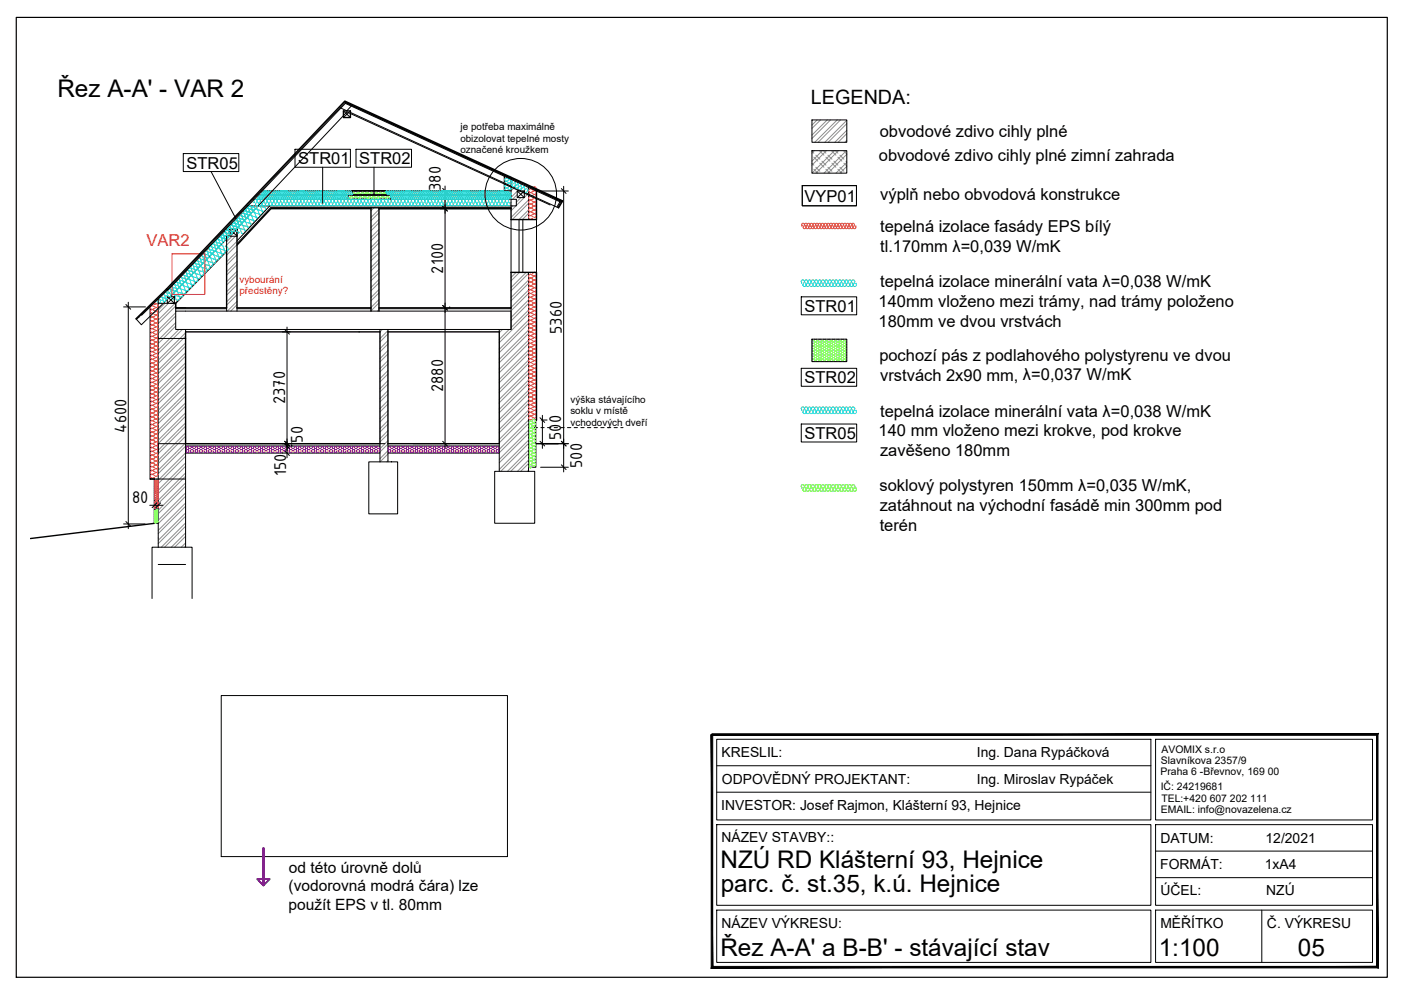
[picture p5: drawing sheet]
<svg xmlns="http://www.w3.org/2000/svg" width="297mm" height="210mm" viewBox="0 0 297 210" stroke-linecap="round" stroke-linejoin="round" font-family="sans-serif">
<defs><g id="words">
<g font-size="5.2">
<text x="12.2" y="20.5">Řez A-A' - VAR 2</text>
<text x="152.8" y="184">NZÚ RD Klášterní 93, Hejnice</text>
<text x="152.8" y="189.2">parc. č. st.35, k.ú. Hejnice</text>
<text x="152.7" y="202.6">Řez A-A' a B-B' - stávající stav</text>
<text x="245.7" y="202.7">1:100</text>
<text x="275.2" y="202.7">05</text>
</g>
<text font-size="4.2" x="171.9" y="22.1">LEGENDA:</text>
<g font-size="3.9">
<text x="93.5" y="40.5" transform="rotate(-90 93.5 40.5)">380</text>
<text x="94" y="58" transform="rotate(-90 94 58)">2100</text>
<text x="119.1" y="70.8" transform="rotate(-90 119.1 70.8)">5360</text>
<text x="94" y="83.1" transform="rotate(-90 94 83.1)">2880</text>
<text x="60.5" y="85.7" transform="rotate(-90 60.5 85.7)">2370</text>
<text x="26.8" y="91.7" transform="rotate(-90 26.8 91.7)">4600</text>
<text x="64.2" y="93.8" transform="rotate(-90 64.2 93.8)">50</text>
<text x="119" y="93.3" transform="rotate(-90 119 93.3)">500</text>
<text x="60.6" y="101" transform="rotate(-90 60.6 101)">150</text>
<text x="123.4" y="99.2" transform="rotate(-90 123.4 99.2)">500</text>
<text x="28" y="106.6">80</text>
</g>
<g font-size="3.5">
<text x="186.5" y="29">obvodové zdivo cihly plné</text>
<text x="39.6" y="35.8">STR05</text>
<text x="63.2" y="34.8">STR01</text>
<text x="76.2" y="34.8">STR02</text>
<text x="186.4" y="34.2">obvodové zdivo cihly plné zimní zahrada</text>
<text x="170.6" y="42.8">VYP01</text>
<text x="186.6" y="42.4">výplň nebo obvodová konstrukce</text>
<text x="186.6" y="49.2">tepelná izolace fasády EPS bílý</text>
<text x="186.6" y="53.4">tl.170mm λ=0,039 W/mK</text>
<text x="186.3" y="65.1">140mm vloženo mezi trámy, nad trámy položeno</text>
<text x="186.6" y="60.9">tepelná izolace minerální vata λ=0,038 W/mK</text>
<text x="170.6" y="66.1">STR01</text>
<text x="186.3" y="69.3">180mm ve dvou vrstvách</text>
<text x="186.4" y="76.5">pochozí pás z podlahového polystyrenu ve dvou</text>
<text x="170.6" y="81.3">STR02</text>
<text x="186.6" y="80.7">vrstvách 2x90 mm, λ=0,037 W/mK</text>
<text x="186.6" y="88.3">tepelná izolace minerální vata λ=0,038 W/mK</text>
<text x="170.6" y="93.1">STR05</text>
<text x="186.3" y="92.5">140 mm vloženo mezi krokve, pod krokve</text>
<text x="186.6" y="96.7">zavěšeno 180mm</text>
<text x="186.5" y="104.1">soklový polystyren 150mm λ=0,035 W/mK,</text>
<text x="186.5" y="108.3">zatáhnout na východní fasádě min 300mm pod</text>
<text x="186.5" y="112.5">terén</text>
</g>
<text font-size="3.5" fill="#e83d17" x="31.1" y="52.2">VAR2</text>
<g font-size="3.3">
<text x="61.3" y="185">od této úrovně dolů</text>
<text x="61.2" y="189">(vodorovná modrá čára) lze</text>
<text x="61.2" y="193">použít EPS v tl. 80mm</text>
</g>
<g font-size="2.9">
<text x="153" y="160.6">KRESLIL:</text>
<text x="207.1" y="160.5">Ing. Dana Rypáčková</text>
<text x="153.1" y="166.2">ODPOVĚDNÝ PROJEKTANT:</text>
<text x="207.1" y="166.1">Ing. Miroslav Rypáček</text>
<text x="152.9" y="171.8">INVESTOR: Josef Rajmon, Klášterní 93, Hejnice</text>
<text x="153" y="178.5">NÁZEV STAVBY::</text>
<text x="246" y="178.6">DATUM:</text>
<text x="268.3" y="178.7">12/2021</text>
<text x="246" y="184.2">FORMÁT:</text>
<text x="268.2" y="184.3">1xA4</text>
<text x="246" y="189.8">ÚČEL:</text>
<text x="268.5" y="189.8">NZÚ</text>
<text x="153" y="196.7">NÁZEV VÝKRESU:</text>
<text x="246" y="196.7">MĚŘÍTKO</text>
<text x="268.6" y="196.7">Č. VÝKRESU</text>
</g>
<g font-size="2.2">
<text x="246.1" y="162">Slavníkova 2357/9</text>
<text x="246.3" y="159.6">AVOMIX s.r.o</text>
<text x="246.1" y="164.3">Praha 6 -Břevnov, 169 00</text>
<text x="246.1" y="167.4">IČ: 24219681</text>
<text x="246.1" y="172.4">EMAIL: info@novazelena.cz</text>
<text x="246.2" y="170">TEL:+420 607 202 111</text>
</g>
<g font-size="2.1">
<text x="97.7" y="27.5">je potřeba maximálně</text>
<text x="97.6" y="30">obizolovat tepelné mosty</text>
<text x="97.6" y="32.5">označené kroužkem</text>
<text x="120.9" y="87.9">soklu v místě</text>
<text x="121" y="85.4">výška stávajícího</text>
<text x="121" y="90.4">vchodových dveří</text>
</g>
<g font-size="2.1" fill="#e83d17">
<text x="50.8" y="60.1">vybourání</text>
<text x="50.8" y="62.4">předstěny?</text>
</g>
</g></defs>
<!-- layer: srafy -->
<g fill="none" stroke="#8c8c8c" stroke-width=".21">
<path d="M108.6 39.5l-.2 .2M109 39.8l-.6 .7M172.1 34.6l.5 .4M172.1 32.1l.5 .4M172.6 35.9l.8 .8M172.6 33.3l.8 .9M172.7 31.9l-.6 .6M173 35.5l.8 .8M173 32.9l.8 .8M173.2 25.4l-1.1 1.1M173.8 34.6l.9 .9M173.8 32.1l.9 .8"/>
<path d="M174 25.4l-1.9 1.8M174.3 34.2l.8 .8M174.3 31.9l-2.2 2.3M174.6 31.9l.5 .6M175.1 35.9l.8 .8M175.1 33.3l.9 .9M175.2 31.9l-3.1 3.1M175.4 25.4l-3.3 3.2M175.5 35.5l.9 .8M175.5 32.9l.9 .8M176.1 25.4l-4 4M176.4 34.6l.8 .9"/>
<path d="M176.4 32.1l.8 .8M176.8 34.2l.9 .8M176.9 31.9l-4.8 4.8M177.1 31.9l.6 .6M177.5 25.4l-4.8 4.8M177.7 35.9l.8 .8M177.7 33.3l.8 .9M177.8 31.9l-4.8 4.8M178.1 35.5l.8 .8M178.1 32.9l.8 .8M178.2 25.4l-4.7 4.8M178.9 34.6l.6 .6"/>
<path d="M178.9 32.1l.6 .6M179.3 34.2l.2 .2M179.5 31.9l-4.8 4.8M179.5 25.5l-4.6 4.7M179.5 27.6l-2.5 2.6M179.5 29.7l-.4 .5M179.5 26.2l-3.9 4M179.5 28.3l-1.8 1.9M179.5 34.4l-2.3 2.3M179.5 32.7l-3.9 4M179.5 35.3l-1.4 1.4M49.2 50.1l-1.2 1.2"/>
<path d="M49.9 50.1l-1.9 1.9M50.2 51.2l-2.2 2.2M50.2 53.3l-2.2 2.2M50.2 55.4l-2.2 2.2M50.2 57.5l-2.2 2.2M50.2 59.7l-2.2 2.2M50.2 51.9l-2.2 2.2M50.2 54l-2.2 2.2M50.2 56.1l-2.2 2.2M50.2 58.2l-2.2 2.2M78.8 43.8l-.1 .2M79.5 43.8l-.8 .9"/>
<path d="M80.3 44.4l-1.6 1.7M80.3 46.5l-1.6 1.7M80.3 48.6l-1.6 1.7M80.3 50.8l-1.6 1.7M80.3 52.9l-1.6 1.7M80.3 55l-1.6 1.7M80.3 57.1l-1.6 1.7M80.3 59.3l-1.6 1.7M80.3 45.1l-1.6 1.7M80.3 47.2l-1.6 1.7M80.3 49.4l-1.6 1.7M80.3 51.5l-1.6 1.7"/>
<path d="M80.3 53.6l-1.6 1.7M80.3 55.7l-1.6 1.7M80.3 57.8l-1.6 1.7M80.3 60l-1.6 1.7M108.7 43.7l-.3 .3M109.4 43.7l-1 1M109.4 57.7l-1 1.1M109.7 40.5l-1.3 1.4M109.7 41.3l-1 1M110 40.2l-.3 .3M110.2 57.7l-1.8 1.8M110.4 41.9l-.9 1"/>
<path d="M110.5 40.4l-.1 .1M111.5 40.9l-.3 .3M111.6 57.7l-3.2 3.3M112 41.1l-2.5 2.5M112.1 59.4l-3.7 3.7M112.1 43.1l-3.5 3.5M112.1 58l-3.7 3.7M112.1 42.4l-3.7 3.7M112.1 44.5l-2.1 2.1M112.1 45.2l-1.4 1.4M35 64.3l-1.5 1.5M35.7 64.3l-2.2 2.2"/>
<path d="M37.1 64.3l-3.6 3.6M37.3 66.3l-3.8 3.7M37.3 68.4l-3.8 3.7M37.3 64.9l-3.8 3.7M37.3 67l-3.8 3.7M37.3 69.1l-3.8 3.7M37.9 69.9l-4.4 4.3M38.7 69.9l-5.2 5.1M39.3 70.6l-5.8 5.8M39.3 72.7l-5.8 5.8M39.3 74.8l-5.8 5.8M39.3 76.9l-5.8 5.8"/>
<path d="M39.3 79l-5.8 5.8M39.3 71.3l-5.8 5.8M39.3 73.4l-5.8 5.8M39.3 75.5l-5.8 5.8M39.3 77.6l-5.8 5.8M39.3 79.8l-5.8 5.8M50.2 61.8l-2.2 2.2M50.2 63.9l-2 2.1M50.2 60.4l-2.2 2.2M50.2 62.5l-2.2 2.2M50.2 64.6l-1.3 1.4M80.3 61.4l-1.6 1.7"/>
<path d="M80.3 63.5l-1.6 1.7M80.3 65.6l-.3 .4M80.3 62.1l-1.6 1.7M80.3 64.2l-1.6 1.7M81.1 69.9l-.5 .5M82.3 70.1l-1.7 1.7M82.3 72.2l-1.7 1.7M82.3 74.3l-1.7 1.7M82.3 76.5l-1.7 1.7M82.3 78.6l-1.7 1.7M82.3 70.8l-1.7 1.7M82.3 72.9l-1.7 1.7"/>
<path d="M82.3 75l-1.7 1.7M82.3 77.2l-1.7 1.7M82.3 79.3l-1.7 1.7M106.5 69.9l-.6 .6M108 69.9l-2.1 2.1M112.1 61.5l-3.7 3.7M112.1 63.6l-3.7 3.7M112.1 65.8l-3.7 3.7M112.1 67.9l-6.2 6.2M112.1 70l-6.2 6.2M112.1 72.1l-6.2 6.2M112.1 74.2l-6.2 6.2"/>
<path d="M112.1 76.4l-6.2 6.2M112.1 78.5l-6.2 6.2M112.1 60.1l-3.7 3.7M112.1 62.2l-3.7 3.7M112.1 64.3l-3.7 3.7M112.1 66.4l-6.2 6.3M112.1 68.6l-6.2 6.2M112.1 70.7l-6.2 6.2M112.1 72.8l-6.2 6.2M112.1 74.9l-6.2 6.2M112.1 77.1l-6.2 6.2M112.1 79.2l-6.2 6.2"/>
<path d="M39.3 81.2l-5.8 5.8M39.3 85.4l-5.8 5.8M39.3 81.9l-5.8 5.8M39.3 90.4l-5.8 5.8M39.3 83.3l-5.8 5.8M39.3 87.5l-5.8 5.8M39.3 89.7l-5.8 5.8M39.3 91.8l-5.8 5.8M39.3 93.9l-5.8 5.8M39.3 96l-5.8 5.8M39.3 98.2l-5.8 5.8M39.3 84l-5.8 5.8"/>
<path d="M39.3 86.1l-5.8 5.8M39.3 88.3l-5.8 5.8M39.3 92.5l-5.8 5.8M39.3 94.6l-5.8 5.8M39.3 96.7l-5.8 5.8M39.3 98.9l-5.8 5.8M82.3 80.7l-1.7 1.7M82.3 82.8l-1.7 1.7M82.3 84.9l-1.7 1.7M82.3 87.1l-1.7 1.7M82.3 89.2l-1.7 1.7M82.3 91.3l-1.7 1.7"/>
<path d="M82.3 93.4l-1.7 1.7M82.3 95.6l-1.7 1.6M82.3 97.7l-.3 .2M82.3 81.4l-1.7 1.7M82.3 83.5l-1.7 1.7M82.3 85.6l-1.7 1.7M82.3 87.8l-1.7 1.7M82.3 89.9l-1.7 1.7M82.3 92l-1.7 1.7M82.3 94.1l-1.7 1.7M82.3 96.3l-1.7 1.6M112.1 80.6l-6.2 6.2"/>
<path d="M112.1 82.7l-6.2 6.2M112.1 84.8l-6.2 6.2M112.1 87l-6.2 6.2M112.1 89.1l-6.2 6.2M112.1 91.2l-6.2 6.2M112.1 93.3l-6.2 6.2M112.1 95.4l-4.5 4.5M112.1 97.6l-2.4 2.3M112.1 99.7l-.3 .2M112.1 81.3l-6.2 6.2M112.1 83.4l-6.2 6.2M112.1 85.5l-6.2 6.2"/>
<path d="M112.1 87.7l-6.2 6.2M112.1 89.8l-6.2 6.2M112.1 91.9l-6.2 6.2M112.1 94l-5.9 5.9M112.1 96.2l-3.8 3.7M112.1 98.3l-1.7 1.6M39.3 100.3l-5.8 5.8M39.3 102.4l-5.8 5.8M39.3 104.5l-5.8 5.8M39.3 106.6l-5.8 5.8M39.3 108.8l-5.8 5.8M39.3 110.9l-5.1 5.1"/>
<path d="M39.3 113l-3 3M39.3 115.1l-.9 .9M39.3 101l-5.8 5.8M39.3 103.1l-5.8 5.8M39.3 105.2l-5.8 5.8M39.3 107.3l-5.8 5.8M39.3 109.5l-5.8 5.8M39.3 111.6l-4.4 4.4M39.3 113.7l-2.3 2.3M39.3 115.8l-.2 .2"/>
</g>
<!-- layer: tlusta -->
<g fill="none" stroke="#000" stroke-width=".3">
<path d="M72.8 23.5h1.5v1.4h-1.5zM73.2 21.7l46 21.1M107 37.2v3.3h-51.2M48 53.3v12h-10.7l-.1-1zM50.2 48.5v.1h-1.5v1.5h-.7M50.2 52l7.2-7.8h21.3v21.8M50.2 49.3v16h28.5M113.7 40.4v6.2h-5.3v-2.4h-28.1v21.8M118.4 44.1l.9-1.5-46.2-21.2-37.8 39.9-6.5 6.3M31.9 65.1v36.5h.8v9.4l-26.2 3.2M39.3 70.4h41.3v23.7h-41.3zM80.3 65.3h28.1v-7.6h5.3v31.4h-.1v5h4.7"/>
<path d="M82.3 70.4h23.6v23.7h-23.6z"/>
</g>
<!-- layer: tenka -->
<g fill="none" stroke="#000" stroke-width=".21">
<path d="M72.1 22.8l1.5 .7M72.8 23.5l1.5 1.4M74.3 23.8l44.1 20.3M74.3 23.5l-1.5 1.4M74.7 22.2l-1.2 1.3M108.4 37.9v6.3h-28.1v-.1M112.1 39.6v7M170.1 39.4h11.5v4.2h-11.5zM172.1 25.4h7.4v4.8h-7.4zM172.1 31.9h7.4v4.8h-7.4zM49.2 47.5l-13.7 14M50.2 48.5l-13.7 14-6.5 6.4-1.2-1.3"/>
<path d="M50.2 48.5v1.5l-1.5-1.4v1.5l1.5-1.5h-1.5M50.2 50.1h-2.2v3.2M53.6 42.3h55.9v1.4h-57.2M55 41.3h53.4M57.2 43.7l-7 7.4M57.4 44.1h51h-51l-7.2 7.6M73.8 40.5h9M74.7 40.5v.8h7.2v-.8M78.7 44.1v.1M81.9 41.3h.9h-9v1M82.8 41.3v1M107 40.5h1.4"/>
<path d="M108.4 46.6v11.1M109.7 40.5h1.5v1.4h-1.5zM109.7 40.5l1.5 1.4M110 46.6v11.1M110.8 46.6v11.1M111.2 40.5l-1.5 1.4M112.1 57.7v42.2h-7.2v11h8.5v-11h-1.3v-3.8M113.7 46.6v11.1M116.6 43.5l-43-19.8-23.4 24.8M118.1 43.9l.6-1.1-45.5-20.9-37.6 39.7M118.3 44l.7-1.3-45.8-21-37.8 39.7M29.3 67.1l.2 .2"/>
<path d="M33.5 63.4v52.6M33.5 71.8h5.8M35.5 62.9h1.5v1.4h-1.5zM35.5 62.9l1.5 1.4M35.5 61.5l-5.5 5.3-.1-.2M35.6 61.3l-6.7 6.4M36.2 64.3h1.1v1.7M37 62.9l-1.5 1.4h-2M37.3 65.5h10.7M37.3 65.3h2M39.3 69.9h66.6v.5M48 65.3v.7"/>
<path d="M50.2 65.3v.7M50.2 65.5h28.5M80.3 65.5h28.1M80.6 69.9v.5M82.3 69.9v.5M108.4 66v3.9h-2.5M108.4 66h-71.1v3.9h2v.5M108.4 65.3v4.6M172.1 71.9h7.4v4.8h-7.4zM39.3 94.6h41.3M39.3 96.1h41.3M39.3 94.1v21.9"/>
<path d="M78.2 97.9h6.1v11.1h-6.1zM80.6 94.1v3.8M81.6 94.1h-48.1v1.8M82.3 94.1v3.8M82.3 94.6h23.6M82.3 96.1h23.6M105.9 94.1v5.8M112.1 90.7h.5M113.3 90.7h.7M113.6 94.1v5h-1.5M114.7 90.7h.7M116.1 90.7h.7"/>
<path d="M117.5 90.7h.7M118.9 90.7h.7M120.3 90.7h.7M121.7 90.7h.7M123.1 90.7h.7M124.5 90.7h.8M126 90.7h.7M127.4 90.7h.7M128.8 90.7h.7M130.2 90.7h.7M131.6 90.7h.5M31.9 101.6h7.4"/>
<path d="M32.7 111h.8M32.7 108h.8M33.5 116h-1.3v10.9M33.5 116h7.2v10.9M33.5 119.7h5.8M46.9 147.5h60.7v34.1h-60.7zM152 156.7h92v17.1h-92zM245 156.7h46v17.1h-46zM152 174.8h92v17.1h-92zM152 162.4h92M152 168h92M245 174.8h46v17.1h-46z"/>
<path d="M152 193h92v11.1h-92zM245 193h46v11.1h-46zM245 180.5h46M245 186.1h46M267.5 193v11.1"/>
<circle cx="110.4" cy="41.2" r="7.6"/>
</g>
<!-- layer: srafy -->
<g fill="none" stroke="#e74c18" stroke-width=".21">
<path d="M112.5 40a.41 .41 0 0 0-.4 .4 .41 .41 0 0 0 .4 .4M112.9 39.6v.2l.4-.2M113.3 39.6a.41 .41 0 0 1 .4 .4 .41 .41 0 0 1-.4 .4 .41 .41 0 0 1 .4 .4 .41 .41 0 0 1-.4 .4 .4 .4 0 0 1 .4 .4 .4 .4 0 0 1-.4 .4 .4 .4 0 0 1 .4 .4 .4 .4 0 0 1-.4 .4 .41 .41 0 0 1 .4 .5 .41 .41 0 0 1-.4 .4 .4 .4 0 0 1 .4 .4 .4 .4 0 0 1-.4 .4 .41 .41 0 0 1 .4 .4 .41 .41 0 0 1-.4 .4M112.1 58.4l.4-.2 .8 .4-.8 .4a.41 .41 0 0 1-.4-.6zM112.5 40.8a.41 .41 0 0 0-.4 .4 .41 .41 0 0 0 .4 .4M112.5 41.6a.41 .41 0 0 0-.4 .4 .41 .41 0 0 0 .4 .4M112.5 42.4a.41 .41 0 0 0-.4 .5 .41 .41 0 0 0 .4 .4M112.5 43.3a.41 .41 0 0 0-.4 .4 .41 .41 0 0 0 .4 .4M112.5 44.1a.41 .41 0 0 0-.4 .4 .41 .41 0 0 0 .4 .4M112.5 44.9a.41 .41 0 0 0-.4 .4 .41 .41 0 0 0 .4 .4M112.5 45.7a.41 .41 0 0 0-.4 .4 .41 .41 0 0 0 .4 .4M112.5 59a.41 .41 0 0 0-.4 .4 .41 .41 0 0 0 .4 .4"/>
<path d="M112.5 59.8a.41 .41 0 0 0-.4 .4 .41 .41 0 0 0 .4 .4M112.5 44.9l.8 .4-.8 .4M112.5 40l.8 .4-.8 .4M112.5 40.8l.8 .4-.8 .4M112.5 41.6l.8 .4-.8 .4M112.5 42.4l.8 .5-.8 .4M112.5 43.3l.8 .4-.8 .4M112.5 44.1l.8 .4-.8 .4M112.5 45.7l.8 .4M112.5 46.5l.4-.2v.3M112.5 59l.8 .4-.8 .4M112.5 59.8l.8 .4-.8 .4"/>
<path d="M112.9 57.7v.3l.4-.3M113.3 45.3a.41 .41 0 0 1 .4 .4 .41 .41 0 0 1-.4 .4M113.3 57.7a.41 .41 0 0 1 .4 .4 .41 .41 0 0 1-.4 .5 .41 .41 0 0 1 .4 .4 .41 .41 0 0 1-.4 .4 .4 .4 0 0 1 .4 .4 .4 .4 0 0 1-.4 .4 .41 .41 0 0 1 .4 .4 .41 .41 0 0 1-.4 .4 .4 .4 0 0 1 .4 .4 .4 .4 0 0 1-.4 .4 .4 .4 0 0 1 .4 .4 .4 .4 0 0 1-.4 .4 .41 .41 0 0 1 .4 .4 .41 .41 0 0 1-.4 .4 .4 .4 0 0 1 .4 .4 .4 .4 0 0 1-.4 .4 .41 .41 0 0 1 .4 .5 .41 .41 0 0 1-.4 .4M170 47.6l.1 .3h-.2M170 47.6l.3-.3 .3 .3 .3-.3 .3 .3 .3-.3 .2 .3 .2-.2h.3l.1 .2 .3-.3 .3 .3M170.9 48.2l-.2 .3-.4-.1 .3-.8 .3 .6M170.9 48.2l.3 .3 .3-.3M170.9 48.2l.3-.6 .3 .6M171.5 48.2l.3 .3 .2-.3M171.5 48.2l.3-.6 .2 .6M172 48.2l.3-.6 .3 .6M172 48.2l.3 .3 .3-.3"/>
<path d="M172.6 48.2l.3-.6 .3 .6M172.6 48.2l.3 .3 .3-.3M172.9 47.6l.3-.3 .3 .3M173.2 48.2l.3 .3 .3-.3M173.2 48.2l.3-.6 .3 .6M173.5 47.6l.3-.3 .3 .3 .3-.3 .3 .3 .3-.3 .3 .3 .3-.3 .3 .3 .3-.3 .2 .3 .4-.3 .2 .3 .2-.2h.3l.1 .2M173.8 48.2l.3 .3 .3-.3M173.8 48.2l.3-.6 .3 .6M174.4 48.2l.3-.6 .3 .6M174.4 48.2l.3 .3 .3-.3M175 48.2l.3-.6 .3 .6M175 48.2l.3 .3 .3-.3"/>
<path d="M175.6 48.2l.3 .3 .3-.3M175.6 48.2l.3-.6 .3 .6M176.2 48.2l.3 .3 .2-.3M176.2 48.2l.3-.6 .3 .6M176.8 48.2l.2 .3 .3-.3M176.8 48.2l.3-.6 .3 .6M177.4 48.2l.3-.6 .2 .6M177.4 48.2l.2 .3 .3-.3M177.7 47.6l.2-.3 .3 .3M177.9 48.2l.3-.6 .3 .6M177.9 48.2l.3 .3 .3-.3M178.2 47.6l.3-.3 .3 .3 .3-.3 .3 .3 .3-.3 .3 .3 .3-.3 .3 .3 .1-.2h.3l.2 .2"/>
<path d="M178.5 48.2l.3 .3 .3-.3M178.5 48.2l.3-.6 .3 .6M179.1 48.2l.3 .3 .3-.3M179.1 48.2l.3-.6 .3 .6M179.7 48.2l.3-.6 .3 .6M179.7 48.2l.3 .3 .3-.3M180.3 48.2l.3-.6 .3 .6M180.3 48.2l.3 .3 .3-.3M180.9 48.2l.3 .3 .3-.3M181.2 47.6l-.3 .6M181.5 47.9h-.2l.2 .3M31.9 65l.4-.2 .8 .4-.8 .4a.41 .41 0 0 1-.4-.6z"/>
<path d="M32.3 65.6a.41 .41 0 0 0-.4 .4 .41 .41 0 0 0 .4 .4M32.3 66.4a.41 .41 0 0 0-.4 .4 .41 .41 0 0 0 .4 .4 .41 .41 0 0 0-.4 .4 .41 .41 0 0 0 .4 .5M32.3 68a.41 .41 0 0 0-.4 .4 .41 .41 0 0 0 .4 .5 .41 .41 0 0 0-.4 .4 .41 .41 0 0 0 .4 .4M32.3 69.7a.41 .41 0 0 0-.4 .4 .41 .41 0 0 0 .4 .4M32.3 70.5a.41 .41 0 0 0-.4 .4 .41 .41 0 0 0 .4 .4M32.3 71.3a.41 .41 0 0 0-.4 .4 .41 .41 0 0 0 .4 .4M32.3 72.1a.41 .41 0 0 0-.4 .4 .41 .41 0 0 0 .4 .4M32.3 72.9a.41 .41 0 0 0-.4 .4 .41 .41 0 0 0 .4 .5M32.3 73.7a.41 .41 0 0 0-.4 .4 .41 .41 0 0 0 .4 .5M32.3 74.6a.41 .41 0 0 0-.4 .4 .41 .41 0 0 0 .4 .4M32.3 75.4a.41 .41 0 0 0-.4 .4 .41 .41 0 0 0 .4 .4M32.3 76.2a.41 .41 0 0 0-.4 .4 .41 .41 0 0 0 .4 .4"/>
<path d="M32.3 77a.41 .41 0 0 0-.4 .4 .41 .41 0 0 0 .4 .4M32.3 77.8a.41 .41 0 0 0-.4 .4 .41 .41 0 0 0 .4 .4 .41 .41 0 0 0-.4 .4 .41 .41 0 0 0 .4 .4M32.3 79.4a.41 .41 0 0 0-.4 .4 .41 .41 0 0 0 .4 .4M32.3 65.6l.8 .4-.8 .4M32.3 66.4l.8 .4-.8 .5 .8 .4-.8 .4M32.3 68.1l.8 .4-.8 .4 .8 .4-.8 .4M32.3 69.7l.8 .4-.8 .4M32.3 70.5l.8 .4-.8 .4M32.3 71.3l.8 .4-.8 .4M32.3 72.1l.8 .4-.8 .4M32.3 72.9l.8 .4-.8 .5M32.3 73.8l.8 .4-.8 .4"/>
<path d="M32.3 74.6l.8 .4-.8 .4M32.3 75.4l.8 .4-.8 .4M32.3 76.2l.8 .4-.8 .4M32.3 77l.8 .4-.8 .4M32.3 77.8l.8 .4-.8 .4 .8 .4-.8 .4M32.3 79.4l.8 .4-.8 .4M32.7 64.2v.4l.4-.2M33.1 64.4a.41 .41 0 0 1 .4 .4 .41 .41 0 0 1-.4 .4 .41 .41 0 0 1 .4 .4 .41 .41 0 0 1-.4 .4M33.1 66a.41 .41 0 0 1 .4 .4 .41 .41 0 0 1-.4 .4 .41 .41 0 0 1 .4 .4 .41 .41 0 0 1-.4 .5 .4 .4 0 0 1 .4 .4 .4 .4 0 0 1-.4 .4 .41 .41 0 0 1 .4 .4 .41 .41 0 0 1-.4 .4 .4 .4 0 0 1 .4 .4 .4 .4 0 0 1-.4 .4 .4 .4 0 0 1 .4 .4 .4 .4 0 0 1-.4 .4 .41 .41 0 0 1 .4 .4 .41 .41 0 0 1-.4 .4 .4 .4 0 0 1 .4 .4 .4 .4 0 0 1-.4 .4 .41 .41 0 0 1 .4 .4 .41 .41 0 0 1-.4 .4M33.1 73.3a.41 .41 0 0 1 .4 .4 .41 .41 0 0 1-.4 .5 .4 .4 0 0 1 .4 .4 .4 .4 0 0 1-.4 .4 .41 .41 0 0 1 .4 .4 .41 .41 0 0 1-.4 .4M33.1 75.8a.41 .41 0 0 1 .4 .4 .41 .41 0 0 1-.4 .4 .41 .41 0 0 1 .4 .4 .41 .41 0 0 1-.4 .4M33.1 77.4a.41 .41 0 0 1 .4 .4 .41 .41 0 0 1-.4 .4 .41 .41 0 0 1 .4 .4 .41 .41 0 0 1-.4 .4 .4 .4 0 0 1 .4 .4 .4 .4 0 0 1-.4 .4 .4 .4 0 0 1 .4 .4 .4 .4 0 0 1-.4 .5 .41 .41 0 0 1 .4 .4 .41 .41 0 0 1-.4 .4 .4 .4 0 0 1 .4 .4 .4 .4 0 0 1-.4 .4 .41 .41 0 0 1 .4 .4 .41 .41 0 0 1-.4 .4 .4 .4 0 0 1 .4 .4 .4 .4 0 0 1-.4 .4 .4 .4 0 0 1 .4 .4 .4 .4 0 0 1-.4 .4 .41 .41 0 0 1 .4 .4 .41 .41 0 0 1-.4 .4"/>
<path d="M112.5 60.6a.41 .41 0 0 0-.4 .4 .41 .41 0 0 0 .4 .4M112.5 61.4a.41 .41 0 0 0-.4 .4 .41 .41 0 0 0 .4 .4M112.5 62.2a.41 .41 0 0 0-.4 .4 .41 .41 0 0 0 .4 .4M112.5 63a.41 .41 0 0 0-.4 .4 .41 .41 0 0 0 .4 .4M112.5 63.8a.41 .41 0 0 0-.4 .5 .41 .41 0 0 0 .4 .4M112.5 64.7a.41 .41 0 0 0-.4 .4 .41 .41 0 0 0 .4 .4M112.5 65.5a.41 .41 0 0 0-.4 .4 .41 .41 0 0 0 .4 .4 .41 .41 0 0 0-.4 .4 .41 .41 0 0 0 .4 .4M112.5 67.1a.41 .41 0 0 0-.4 .4 .41 .41 0 0 0 .4 .4M112.5 67.9a.41 .41 0 0 0-.4 .4 .41 .41 0 0 0 .4 .4M112.5 68.7a.41 .41 0 0 0-.4 .4 .41 .41 0 0 0 .4 .4M112.5 69.5a.41 .41 0 0 0-.4 .4 .41 .41 0 0 0 .4 .4 .41 .41 0 0 0-.4 .5 .41 .41 0 0 0 .4 .4M112.5 71.1a.41 .41 0 0 0-.4 .5 .41 .41 0 0 0 .4 .4"/>
<path d="M112.5 72a.41 .41 0 0 0-.4 .4 .41 .41 0 0 0 .4 .4M112.5 72.8a.41 .41 0 0 0-.4 .4 .41 .41 0 0 0 .4 .4M112.5 73.6a.41 .41 0 0 0-.4 .4 .41 .41 0 0 0 .4 .4M112.5 74.4a.41 .41 0 0 0-.4 .4 .41 .41 0 0 0 .4 .4M112.5 75.2a.41 .41 0 0 0-.4 .4 .41 .41 0 0 0 .4 .4M112.5 76a.41 .41 0 0 0-.4 .5 .41 .41 0 0 0 .4 .4M112.5 76.8a.41 .41 0 0 0-.4 .5 .41 .41 0 0 0 .4 .4M112.5 77.7a.41 .41 0 0 0-.4 .4 .41 .41 0 0 0 .4 .4M112.5 78.5a.41 .41 0 0 0-.4 .4 .41 .41 0 0 0 .4 .4M112.5 79.3a.41 .41 0 0 0-.4 .4 .41 .41 0 0 0 .4 .4 .41 .41 0 0 0-.4 .4 .41 .41 0 0 0 .4 .4M112.5 60.6l.8 .4-.8 .4M112.5 61.4l.8 .4-.8 .4"/>
<path d="M112.5 62.2l.8 .4-.8 .4M112.5 63l.8 .4-.8 .4M112.5 63.8l.8 .5-.8 .4M112.5 64.7l.8 .4-.8 .4M112.5 65.5l.8 .4-.8 .4 .8 .4-.8 .4M112.5 67.1l.8 .4-.8 .4M112.5 67.9l.8 .4-.8 .4M112.5 68.7l.8 .4-.8 .4M112.5 69.5l.8 .4-.8 .5 .8 .4-.8 .4M112.5 71.2l.8 .4-.8 .4M112.5 72l.8 .4-.8 .4M112.5 72.8l.8 .4-.8 .4"/>
<path d="M112.5 73.6l.8 .4-.8 .4M112.5 74.4l.8 .4-.8 .4M112.5 75.2l.8 .4-.8 .5M112.5 76.1l.8 .4-.8 .4M112.5 76.9l.8 .4-.8 .4M112.5 77.7l.8 .4-.8 .4M112.5 78.5l.8 .4-.8 .4M112.5 79.3l.8 .4-.8 .4 .8 .4-.8 .4M113.3 65.1a.41 .41 0 0 1 .4 .4 .41 .41 0 0 1-.4 .4 .41 .41 0 0 1 .4 .4 .41 .41 0 0 1-.4 .4 .4 .4 0 0 1 .4 .4 .4 .4 0 0 1-.4 .4M113.3 67.5a.41 .41 0 0 1 .4 .4 .41 .41 0 0 1-.4 .4 .41 .41 0 0 1 .4 .4 .41 .41 0 0 1-.4 .4 .4 .4 0 0 1 .4 .4 .4 .4 0 0 1-.4 .4 .41 .41 0 0 1 .4 .5 .41 .41 0 0 1-.4 .4 .4 .4 0 0 1 .4 .4 .4 .4 0 0 1-.4 .4 .4 .4 0 0 1 .4 .4 .4 .4 0 0 1-.4 .4 .41 .41 0 0 1 .4 .4 .41 .41 0 0 1-.4 .4 .4 .4 0 0 1 .4 .4 .4 .4 0 0 1-.4 .4 .41 .41 0 0 1 .4 .4 .41 .41 0 0 1-.4 .4M113.3 74.8a.41 .41 0 0 1 .4 .4 .41 .41 0 0 1-.4 .4 .41 .41 0 0 1 .4 .4 .41 .41 0 0 1-.4 .5M113.3 76.4a.41 .41 0 0 1 .4 .5 .41 .41 0 0 1-.4 .4"/>
<path d="M113.3 77.2a.41 .41 0 0 1 .4 .5 .41 .41 0 0 1-.4 .4 .41 .41 0 0 1 .4 .4 .41 .41 0 0 1-.4 .4 .4 .4 0 0 1 .4 .4 .4 .4 0 0 1-.4 .4 .41 .41 0 0 1 .4 .4 .41 .41 0 0 1-.4 .4 .4 .4 0 0 1 .4 .4 .4 .4 0 0 1-.4 .4 .41 .41 0 0 1 .4 .4 .41 .41 0 0 1-.4 .5 .4 .4 0 0 1 .4 .4 .4 .4 0 0 1-.4 .4 .4 .4 0 0 1 .4 .4 .4 .4 0 0 1-.4 .4 .41 .41 0 0 1 .4 .4 .41 .41 0 0 1-.4 .4M32.3 80.2a.41 .41 0 0 0-.4 .5 .41 .41 0 0 0 .4 .4M32.3 81.1a.41 .41 0 0 0-.4 .4 .41 .41 0 0 0 .4 .4M32.3 81.9a.41 .41 0 0 0-.4 .4 .41 .41 0 0 0 .4 .4M32.3 82.7a.41 .41 0 0 0-.4 .4 .41 .41 0 0 0 .4 .4M32.3 83.5a.41 .41 0 0 0-.4 .4 .41 .41 0 0 0 .4 .4M32.3 84.3a.41 .41 0 0 0-.4 .4 .41 .41 0 0 0 .4 .4M32.3 85.1a.41 .41 0 0 0-.4 .4 .41 .41 0 0 0 .4 .4M32.3 85.9a.41 .41 0 0 0-.4 .5 .41 .41 0 0 0 .4 .4M32.3 86.7a.41 .41 0 0 0-.4 .5 .41 .41 0 0 0 .4 .4M32.3 87.6a.41 .41 0 0 0-.4 .4 .41 .41 0 0 0 .4 .4 .41 .41 0 0 0-.4 .4 .41 .41 0 0 0 .4 .4M32.3 89.2a.41 .41 0 0 0-.4 .4 .41 .41 0 0 0 .4 .4"/>
<path d="M32.3 90a.41 .41 0 0 0-.4 .4 .41 .41 0 0 0 .4 .4M32.3 90.8a.41 .41 0 0 0-.4 .4 .41 .41 0 0 0 .4 .4M32.3 91.6a.41 .41 0 0 0-.4 .4 .41 .41 0 0 0 .4 .4M32.3 92.4a.41 .41 0 0 0-.4 .5 .41 .41 0 0 0 .4 .4M32.3 93.2a.41 .41 0 0 0-.4 .5 .41 .41 0 0 0 .4 .4M32.3 94.1a.41 .41 0 0 0-.4 .4 .41 .41 0 0 0 .4 .4M32.3 94.9a.41 .41 0 0 0-.4 .4 .41 .41 0 0 0 .4 .4M32.3 95.7a.41 .41 0 0 0-.4 .4 .41 .41 0 0 0 .4 .4M32.3 96.5a.41 .41 0 0 0-.4 .4 .41 .41 0 0 0 .4 .4M32.3 97.3a.41 .41 0 0 0-.4 .4 .41 .41 0 0 0 .4 .4 .41 .41 0 0 0-.4 .4 .41 .41 0 0 0 .4 .5M32.3 98.9a.41 .41 0 0 0-.4 .5 .41 .41 0 0 0 .4 .4M32.3 99.8a.41 .41 0 0 0-.4 .4 .41 .41 0 0 0 .4 .4"/>
<path d="M32.3 80.2l.8 .5-.8 .4M32.3 81.1l.8 .4-.8 .4M32.3 81.9l.8 .4-.8 .4M32.3 82.7l.8 .4-.8 .4M32.3 83.5l.8 .4-.8 .4M32.3 84.3l.8 .4-.8 .4M32.3 85.1l.8 .4-.8 .4M32.3 85.9l.8 .5-.8 .4M32.3 86.8l.8 .4-.8 .4M32.3 87.6l.8 .4-.8 .4 .8 .4-.8 .4M32.3 89.2l.8 .4-.8 .4M32.3 90l.8 .4-.8 .4"/>
<path d="M32.3 90.8l.8 .4-.8 .4M32.3 91.6l.8 .4-.8 .5M32.3 92.5l.8 .4-.8 .4M32.3 93.3l.8 .4-.8 .4M32.3 94.1l.8 .4-.8 .4M32.3 94.9l.8 .4-.8 .4M32.3 95.7l.8 .4-.8 .4M32.3 96.5l.8 .4-.8 .4M32.3 97.3l.8 .4-.8 .5 .8 .4-.8 .4M32.3 99l.8 .4-.8 .4M32.3 99.8l.8 .4-.8 .4M33.1 85.5a.41 .41 0 0 1 .4 .4 .41 .41 0 0 1-.4 .4 .41 .41 0 0 1 .4 .5 .41 .41 0 0 1-.4 .4"/>
<path d="M33.1 87.2a.41 .41 0 0 1 .4 .4 .41 .41 0 0 1-.4 .4 .41 .41 0 0 1 .4 .4 .41 .41 0 0 1-.4 .4 .4 .4 0 0 1 .4 .4 .4 .4 0 0 1-.4 .4M33.1 89.6a.41 .41 0 0 1 .4 .4 .41 .41 0 0 1-.4 .4 .41 .41 0 0 1 .4 .4 .41 .41 0 0 1-.4 .4 .4 .4 0 0 1 .4 .4 .4 .4 0 0 1-.4 .4 .41 .41 0 0 1 .4 .5 .41 .41 0 0 1-.4 .4 .4 .4 0 0 1 .4 .4 .4 .4 0 0 1-.4 .4 .4 .4 0 0 1 .4 .4 .4 .4 0 0 1-.4 .4 .41 .41 0 0 1 .4 .4 .41 .41 0 0 1-.4 .4 .4 .4 0 0 1 .4 .4 .4 .4 0 0 1-.4 .4 .41 .41 0 0 1 .4 .4 .41 .41 0 0 1-.4 .4M33.1 96.9a.41 .41 0 0 1 .4 .4 .41 .41 0 0 1-.4 .4 .41 .41 0 0 1 .4 .4 .41 .41 0 0 1-.4 .5 .4 .4 0 0 1 .4 .4 .4 .4 0 0 1-.4 .4M33.1 99.3a.41 .41 0 0 1 .4 .5 .41 .41 0 0 1-.4 .4 .41 .41 0 0 1 .4 .4 .41 .41 0 0 1-.4 .4M112.5 80.9a.41 .41 0 0 0-.4 .4 .41 .41 0 0 0 .4 .4M112.5 81.7a.41 .41 0 0 0-.4 .4 .41 .41 0 0 0 .4 .5M112.5 82.5a.41 .41 0 0 0-.4 .4 .41 .41 0 0 0 .4 .5M112.5 83.4a.41 .41 0 0 0-.4 .4 .41 .41 0 0 0 .4 .4M112.5 84.2a.41 .41 0 0 0-.4 .4 .41 .41 0 0 0 .4 .4M112.5 85a.41 .41 0 0 0-.4 .4 .41 .41 0 0 0 .4 .4M112.5 85.8a.41 .41 0 0 0-.4 .4 .41 .41 0 0 0 .4 .4M112.5 86.6a.41 .41 0 0 0-.4 .4 .41 .41 0 0 0 .4 .4"/>
<path d="M112.5 87.4a.41 .41 0 0 0-.4 .4 .41 .41 0 0 0 .4 .5M112.5 88.2a.41 .41 0 0 0-.4 .4 .41 .41 0 0 0 .4 .5l.4-.2v.2M112.5 80.9l.8 .4-.8 .4M112.5 81.8l.8 .4-.8 .4M112.5 82.6l.8 .4-.8 .4M112.5 83.4l.8 .4-.8 .4M112.5 84.2l.8 .4-.8 .4M112.5 85l.8 .4-.8 .4M112.5 85.8l.8 .4-.8 .4M112.5 86.6l.8 .4-.8 .4M112.5 87.4l.8 .4-.8 .5M112.5 88.3l.8 .4"/>
<path d="M113.3 84.6a.41 .41 0 0 1 .4 .4 .41 .41 0 0 1-.4 .4 .41 .41 0 0 1 .4 .4 .41 .41 0 0 1-.4 .4M113.3 86.2a.41 .41 0 0 1 .4 .4 .41 .41 0 0 1-.4 .4M113.3 87a.41 .41 0 0 1 .4 .4 .41 .41 0 0 1-.4 .4 .41 .41 0 0 1 .4 .4 .41 .41 0 0 1-.4 .5M32.3 100.6a.41 .41 0 0 0-.4 .4 .41 .41 0 0 0 .4 .4l.4-.2v.4M32.3 100.6l.8 .4M32.9 102.2l-.2 .2 .2 .2M32.9 102.6l-.2 .2 .2 .2M32.9 103l-.2 .2 .2 .2-.2 .2 .2 .2M32.9 103.8l-.2 .2 .2 .2M32.9 104.3l-.2 .2 .2 .2M32.9 104.7l-.2 .2 .2 .2M32.9 105.1l-.2 .2 .2 .2"/>
<path d="M32.9 105.5l-.2 .2 .2 .2M32.9 105.9l-.2 .2 .2 .2M32.9 106.3l-.2 .2 .2 .2M32.9 106.7l-.2 .2 .2 .2-.2 .2 .2 .2M32.9 107.5l-.1 .1v.2h.3v.2M32.9 104.3l.5 .2-.5 .2M32.9 102.2l.5 .2-.5 .2M32.9 102.6l.5 .2M32.9 103l.5 .2M32.9 103.9l.5 .1M32.9 104.7l.5 .2M32.9 105.1l.5 .2"/>
<path d="M32.9 105.5l.5 .2M32.9 105.9l.5 .2-.5 .2M32.9 106.3l.5 .2M32.9 106.7l.5 .2M33.1 101.6v.1h.4v.3h-.2M33.3 102l.2 .2-.2 .2 .2 .2-.2 .2M33.3 102.8l.2 .2-.2 .2M33.3 103.2l.2 .2-.2 .2M33.3 103.6l.2 .2-.2 .2M33.3 104l.2 .2-.2 .2 .2 .2-.2 .2M33.3 104.9l.2 .2-.2 .2M33.3 105.3l.2 .2-.2 .2"/>
<path d="M33.3 105.7l.2 .2-.2 .2 .2 .2-.2 .2M33.3 106.5l.2 .2-.2 .2M33.3 106.9l.2 .2-.2 .2M33.3 107.3l.2 .1v.2l-.6-.1M33.4 102l-.6-.1v.2l.1 .1M33.4 102l-.5 .2M33.4 102.8l-.5 .2M33.4 103.2l-.5 .2 .5 .2M33.4 103.6l-.5 .3M33.4 104l-.5 .3M33.4 104.9l-.5 .2M33.4 105.3l-.5 .2"/>
<path d="M33.4 105.7l-.5 .2M33.4 106.5l-.5 .2M33.4 106.9l-.5 .2 .5 .2M33.4 107.3l-.5 .2"/>
</g>
<g fill="none" stroke="#cc17e8" stroke-width=".21">
<path d="M39.3 95.1h.1M39.3 95.6h.1M39.4 95.6l.2 .3M39.4 95.1l.2 .2M39.4 94.6l.2 .2M39.6 94.8h.3M39.6 95.3h.3M39.6 95.9h.3M39.6 94.8l-.2 .3M39.6 95.3l-.2 .3M39.6 95.9l-.1 .2M39.9 95.9l.1 .2"/>
<path d="M39.9 95.3l.1 .3M39.9 94.8l.1 .3M40 94.6l-.1 .2M40 95.1h.4M40 95.6h.4M40 95.1l-.1 .2M40 95.6l-.1 .3M40.4 95.6l.1 .3M40.4 95.1l.1 .2M40.4 94.6l.1 .2M40.5 94.8h.4M40.5 95.3h.4"/>
<path d="M40.5 95.9h.4M40.5 94.8l-.1 .3M40.5 95.3l-.1 .3M40.5 95.9l-.1 .2M40.9 95.9v.2M40.9 95.3l.1 .3M40.9 94.8l.1 .3M41 94.6l-.1 .2M41 95.1h.3M41 95.6h.3M41 95.1l-.1 .2M41 95.6l-.1 .3"/>
<path d="M41.3 95.6l.2 .3M41.3 95.1l.2 .2M41.3 94.6l.2 .2M41.5 94.8h.3M41.5 95.3h.3M41.5 95.9h.3M41.5 94.8l-.2 .3M41.5 95.3l-.2 .3M41.5 95.9l-.1 .2M41.8 95.9l.1 .2M41.8 95.3l.2 .3M41.8 94.8l.2 .3"/>
<path d="M41.9 94.6l-.1 .2M42 95.1h.3M42 95.6h.3M42 95.1l-.2 .2M42 95.6l-.2 .3M42.3 95.6l.1 .3M42.3 95.1l.1 .2M42.3 94.6l.1 .2M42.4 94.8h.4M42.4 95.3h.4M42.4 95.9h.4M42.4 94.8l-.1 .3"/>
<path d="M42.4 95.3l-.1 .3M42.4 95.9l-.1 .2M42.8 95.9v.2M42.8 95.3l.1 .3M42.8 94.8l.1 .3M42.9 94.6l-.1 .2M42.9 95.1h.3M42.9 95.6h.3M42.9 95.1l-.1 .2M42.9 95.6l-.1 .3M43.2 95.6l.2 .3M43.2 95.1l.2 .2"/>
<path d="M43.2 94.6l.2 .2M43.4 94.8h.3M43.4 95.3h.3M43.4 95.9h.3M43.4 94.8l-.2 .3M43.4 95.3l-.2 .3M43.4 95.9l-.1 .2M43.7 95.9l.1 .2M43.7 95.3l.2 .3M43.7 94.8l.2 .3M43.8 94.6l-.1 .2M43.9 95.1h.3"/>
<path d="M43.9 95.6h.3M43.9 95.1l-.2 .2M43.9 95.6l-.2 .3M44.2 95.6l.1 .3M44.2 95.1l.1 .2M44.2 94.6l.1 .2M44.3 94.8h.4M44.3 95.3h.4M44.3 95.9h.4M44.3 94.8l-.1 .3M44.3 95.3l-.1 .3M44.3 95.9l-.1 .2"/>
<path d="M44.7 95.9v.2M44.7 95.3l.1 .3M44.7 94.8l.1 .3M44.8 94.6l-.1 .2M44.8 95.1h.3M44.8 95.6h.3M44.8 95.1l-.1 .2M44.8 95.6l-.1 .3M45.1 95.6l.2 .3M45.1 95.1l.2 .2M45.1 94.6l.2 .2M45.3 94.8h.3"/>
<path d="M45.3 95.3h.3M45.3 95.9h.3M45.3 94.8l-.2 .3M45.3 95.3l-.2 .3M45.3 95.9l-.1 .2M45.6 95.9l.1 .2M45.6 95.3l.2 .3M45.6 94.8l.2 .3M45.7 94.6l-.1 .2M45.8 95.1h.3M45.8 95.6h.3M45.8 95.1l-.2 .2"/>
<path d="M45.8 95.6l-.2 .3M46.1 95.6l.1 .3M46.1 95.1l.1 .2M46.1 94.6l.1 .2M46.2 94.8h.4M46.2 95.3h.4M46.2 95.9h.4M46.2 94.8l-.1 .3M46.2 95.3l-.1 .3M46.2 95.9l-.1 .2M46.6 95.9l.1 .2M46.6 95.3l.1 .3"/>
<path d="M46.6 94.8l.1 .3M46.7 94.6l-.1 .2M46.7 95.1h.3M46.7 95.6h.3M46.7 95.1l-.1 .2M46.7 95.6l-.1 .3M47 95.6l.2 .3M47 95.1l.2 .2M47.1 94.6l.1 .2M47.2 94.8h.3M47.2 95.3h.3M47.2 95.9h.3"/>
<path d="M47.2 94.8l-.2 .3M47.2 95.3l-.2 .3M47.2 95.9l-.1 .2M47.5 95.9l.1 .2M47.5 95.3l.2 .3M47.5 94.8l.2 .3M47.6 94.6l-.1 .2M47.7 95.1h.3M47.7 95.6h.3M47.7 95.1l-.2 .2M47.7 95.6l-.2 .3M48 95.6l.2 .3"/>
<path d="M48 95.1l.2 .2M48 94.6l.2 .2M48.2 94.8h.3M48.2 95.3h.3M48.2 95.9h.3M48.2 94.8l-.2 .3M48.2 95.3l-.2 .3M48.2 95.9l-.2 .2M48.5 95.9l.1 .2M48.5 95.3l.1 .3M48.5 94.8l.1 .3M48.6 94.6l-.1 .2"/>
<path d="M48.6 95.1h.3M48.6 95.6h.3M48.6 95.1l-.1 .2M48.6 95.6l-.1 .3M48.9 95.6l.2 .3M48.9 95.1l.2 .2M49 94.6l.1 .2M49.1 94.8h.3M49.1 95.3h.3M49.1 95.9h.3M49.1 94.8l-.2 .3M49.1 95.3l-.2 .3"/>
<path d="M49.1 95.9l-.1 .2M49.4 95.9l.1 .2M49.4 95.3l.2 .3M49.4 94.8l.2 .3M49.6 94.6l-.2 .2M49.6 95.1h.3M49.6 95.6h.3M49.6 95.1l-.2 .2M49.6 95.6l-.2 .3M49.9 95.6l.2 .3M49.9 95.1l.2 .2M49.9 94.6l.2 .2"/>
<path d="M50.1 94.8h.3M50.1 95.3h.3M50.1 95.9h.3M50.1 94.8l-.2 .3M50.1 95.3l-.2 .3M50.1 95.9l-.1 .2M50.4 95.9l.1 .2M50.4 95.3l.1 .3M50.4 94.8l.1 .3M50.5 94.6l-.1 .2M50.5 95.1h.3M50.5 95.6h.3"/>
<path d="M50.5 95.1l-.1 .2M50.5 95.6l-.1 .3M50.8 95.6l.2 .3M50.8 95.1l.2 .2M50.9 94.6l.1 .2M51 94.8h.3M51 95.3h.3M51 95.9h.3M51 94.8l-.2 .3M51 95.3l-.2 .3M51 95.9l-.1 .2M51.3 95.9l.1 .2"/>
<path d="M51.3 95.3l.2 .3M51.3 94.8l.2 .3M51.5 94.6l-.2 .2M51.5 95.1h.3M51.5 95.6h.3M51.5 95.1l-.2 .2M51.5 95.6l-.2 .3M51.8 95.6l.2 .3M51.8 95.1l.2 .2M51.8 94.6l.2 .2M52 94.8h.3M52 95.3h.3"/>
<path d="M52 95.9h.3M52 94.8l-.2 .3M52 95.3l-.2 .3M52 95.9l-.1 .2M52.3 95.9l.1 .2M52.3 95.3l.1 .3M52.3 94.8l.1 .3M52.4 94.6l-.1 .2M52.4 95.1h.3M52.4 95.6h.3M52.4 95.1l-.1 .2M52.4 95.6l-.1 .3"/>
<path d="M52.7 95.6l.2 .3M52.7 95.1l.2 .2M52.8 94.6l.1 .2M52.9 94.8h.3M52.9 95.3h.3M52.9 95.9h.3M52.9 94.8l-.2 .3M52.9 95.3l-.2 .3M52.9 95.9l-.1 .2M53.2 95.9l.1 .2M53.2 95.3l.2 .3M53.2 94.8l.2 .3"/>
<path d="M53.4 94.6l-.2 .2M53.4 95.1h.3M53.4 95.6h.3M53.4 95.1l-.2 .2M53.4 95.6l-.2 .3M53.7 95.6l.2 .3M53.7 95.1l.2 .2M53.7 94.6l.2 .2M53.9 94.8h.3M53.9 95.3h.3M53.9 95.9h.3M53.9 94.8l-.2 .3"/>
<path d="M53.9 95.3l-.2 .3M53.9 95.9l-.1 .2M54.2 95.9l.1 .2M54.2 95.3l.1 .3M54.2 94.8l.1 .3M54.3 94.6l-.1 .2M54.3 95.1h.4M54.3 95.6h.4M54.3 95.1l-.1 .2M54.3 95.6l-.1 .3M54.7 95.6l.1 .3M54.7 95.1l.1 .2"/>
<path d="M54.7 94.6l.1 .2M54.8 94.8h.3M54.8 95.3h.3M54.8 95.9h.3M54.8 94.8l-.1 .3M54.8 95.3l-.1 .3M54.8 95.9l-.1 .2M55.1 95.9l.1 .2M55.1 95.3l.2 .3M55.1 94.8l.2 .3M55.3 94.6l-.2 .2M55.3 95.1h.3"/>
<path d="M55.3 95.6h.3M55.3 95.1l-.2 .2M55.3 95.6l-.2 .3M55.6 95.6l.2 .3M55.6 95.1l.2 .2M55.6 94.6l.2 .2M55.8 94.8h.3M55.8 95.3h.3M55.8 95.9h.3M55.8 94.8l-.2 .3M55.8 95.3l-.2 .3M55.8 95.9l-.1 .2"/>
<path d="M56.1 95.9l.1 .2M56.1 95.3l.1 .3M56.1 94.8l.1 .3M56.2 94.6l-.1 .2M56.2 95.1h.4M56.2 95.6h.4M56.2 95.1l-.1 .2M56.2 95.6l-.1 .3M56.6 95.6l.1 .3M56.6 95.1l.1 .2M56.6 94.6l.1 .2M56.7 94.8h.3"/>
<path d="M56.7 95.3h.3M56.7 95.9h.3M56.7 94.8l-.1 .3M56.7 95.3l-.1 .3M56.7 95.9l-.1 .2M57 95.9l.1 .2M57 95.3l.2 .3M57 94.8l.2 .3M57.2 94.6l-.2 .2M57.2 95.1h.3M57.2 95.6h.3M57.2 95.1l-.2 .2"/>
<path d="M57.2 95.6l-.2 .3M57.5 95.6l.2 .3M57.5 95.1l.2 .2M57.5 94.6l.2 .2M57.7 94.8h.3M57.7 95.3h.3M57.7 95.9h.3M57.7 94.8l-.2 .3M57.7 95.3l-.2 .3M57.7 95.9l-.1 .2M58 95.9l.1 .2M58 95.3l.1 .3"/>
<path d="M58 94.8l.1 .3M58.1 94.6l-.1 .2M58.1 95.1h.4M58.1 95.6h.4M58.1 95.1l-.1 .2M58.1 95.6l-.1 .3M58.5 95.6l.1 .3M58.5 95.1l.1 .2M58.5 94.6l.1 .2M58.6 94.8h.3M58.6 95.3h.3M58.6 95.9h.3"/>
<path d="M58.6 94.8l-.1 .3M58.6 95.3l-.1 .3M58.6 95.9l-.1 .2M58.9 95.9l.1 .2M58.9 95.3l.2 .3M58.9 94.8l.2 .3M59.1 94.6l-.2 .2M59.1 95.1h.3M59.1 95.6h.3M59.1 95.1l-.2 .2M59.1 95.6l-.2 .3M59.4 95.6l.2 .3"/>
<path d="M59.4 95.1l.2 .2M59.4 94.6l.2 .2M59.6 94.8h.3M59.6 95.3h.3M59.6 95.9h.3M59.6 94.8l-.2 .3M59.6 95.3l-.2 .3M59.6 95.9l-.1 .2M59.9 95.9l.1 .2M59.9 95.3l.1 .3M59.9 94.8l.1 .3M60 94.6l-.1 .2"/>
<path d="M60 95.1h.4M60 95.6h.4M60 95.1l-.1 .2M60 95.6l-.1 .3M60.4 95.6l.1 .3M60.4 95.1l.1 .2M60.4 94.6l.1 .2M60.5 94.8h.4M60.5 95.3h.4M60.5 95.9h.4M60.5 94.8l-.1 .3M60.5 95.3l-.1 .3"/>
<path d="M60.5 95.9l-.1 .2M60.9 95.9v.2M60.9 95.3l.1 .3M60.9 94.8l.1 .3M61 94.6l-.1 .2M61 95.1h.3M61 95.6h.3M61 95.1l-.1 .2M61 95.6l-.1 .3M61.3 95.6l.2 .3M61.3 95.1l.2 .2M61.3 94.6l.2 .2"/>
<path d="M61.5 94.8h.3M61.5 95.3h.3M61.5 95.9h.3M61.5 94.8l-.2 .3M61.5 95.3l-.2 .3M61.5 95.9l-.1 .2M61.8 95.9l.1 .2M61.8 95.3l.2 .3M61.8 94.8l.2 .3M61.9 94.6l-.1 .2M62 95.1h.3M62 95.6h.3"/>
<path d="M62 95.1l-.2 .2M62 95.6l-.2 .3M62.3 95.6l.1 .3M62.3 95.1l.1 .2M62.3 94.6l.1 .2M62.4 94.8h.4M62.4 95.3h.4M62.4 95.9h.4M62.4 94.8l-.1 .3M62.4 95.3l-.1 .3M62.4 95.9l-.1 .2M62.8 95.9v.2"/>
<path d="M62.8 95.3l.1 .3M62.8 94.8l.1 .3M62.9 94.6l-.1 .2M62.9 95.1h.3M62.9 95.6h.3M62.9 95.1l-.1 .2M62.9 95.6l-.1 .3M63.2 95.6l.2 .3M63.2 95.1l.2 .2M63.2 94.6l.2 .2M63.4 94.8h.3M63.4 95.3h.3"/>
<path d="M63.4 95.9h.3M63.4 94.8l-.2 .3M63.4 95.3l-.2 .3M63.4 95.9l-.1 .2M63.7 95.9l.1 .2M63.7 95.3l.2 .3M63.7 94.8l.2 .3M63.8 94.6l-.1 .2M63.9 95.1h.3M63.9 95.6h.3M63.9 95.1l-.2 .2M63.9 95.6l-.2 .3"/>
<path d="M64.2 95.6l.1 .3M64.2 95.1l.1 .2M64.2 94.6l.1 .2M64.3 94.8h.4M64.3 95.3h.4M64.3 95.9h.4M64.3 94.8l-.1 .3M64.3 95.3l-.1 .3M64.3 95.9l-.1 .2M64.7 95.9v.2M64.7 95.3l.1 .3M64.7 94.8l.1 .3"/>
<path d="M64.8 94.6l-.1 .2M64.8 95.1h.3M64.8 95.6h.3M64.8 95.1l-.1 .2M64.8 95.6l-.1 .3M65.1 95.6l.2 .3M65.1 95.1l.2 .2M65.2 94.6l.1 .2M65.3 94.8h.3M65.3 95.3h.3M65.3 95.9h.3M65.3 94.8l-.2 .3"/>
<path d="M65.3 95.3l-.2 .3M65.3 95.9l-.1 .2M65.6 95.9l.1 .2M65.6 95.3l.2 .3M65.6 94.8l.2 .3M65.7 94.6l-.1 .2M65.8 95.1h.3M65.8 95.6h.3M65.8 95.1l-.2 .2M65.8 95.6l-.2 .3M66.1 95.6l.2 .3M66.1 95.1l.2 .2"/>
<path d="M66.1 94.6l.2 .2M66.3 94.8h.3M66.3 95.3h.3M66.3 95.9h.3M66.3 94.8l-.2 .3M66.3 95.3l-.2 .3M66.3 95.9l-.2 .2M66.6 95.9l.1 .2M66.6 95.3l.1 .3M66.6 94.8l.1 .3M66.7 94.6l-.1 .2M66.7 95.1h.3"/>
<path d="M66.7 95.6h.3M66.7 95.1l-.1 .2M66.7 95.6l-.1 .3M67 95.6l.2 .3M67 95.1l.2 .2M67.1 94.6l.1 .2M67.2 94.8h.3M67.2 95.3h.3M67.2 95.9h.3M67.2 94.8l-.2 .3M67.2 95.3l-.2 .3M67.2 95.9l-.1 .2"/>
<path d="M67.5 95.9l.1 .2M67.5 95.3l.2 .3M67.5 94.8l.2 .3M67.6 94.6l-.1 .2M67.7 95.1h.3M67.7 95.6h.3M67.7 95.1l-.2 .2M67.7 95.6l-.2 .3M68 95.6l.2 .3M68 95.1l.2 .2M68 94.6l.2 .2M68.2 94.8h.3"/>
<path d="M68.2 95.3h.3M68.2 95.9h.3M68.2 94.8l-.2 .3M68.2 95.3l-.2 .3M68.2 95.9l-.1 .2M68.5 95.9l.1 .2M68.5 95.3l.1 .3M68.5 94.8l.1 .3M68.6 94.6l-.1 .2M68.6 95.1h.3M68.6 95.6h.3M68.6 95.1l-.1 .2"/>
<path d="M68.6 95.6l-.1 .3M68.9 95.6l.2 .3M68.9 95.1l.2 .2M69 94.6l.1 .2M69.1 94.8h.3M69.1 95.3h.3M69.1 95.9h.3M69.1 94.8l-.2 .3M69.1 95.3l-.2 .3M69.1 95.9l-.1 .2M69.4 95.9l.1 .2M69.4 95.3l.2 .3"/>
<path d="M69.4 94.8l.2 .3M69.6 94.6l-.2 .2M69.6 95.1h.3M69.6 95.6h.3M69.6 95.1l-.2 .2M69.6 95.6l-.2 .3M69.9 95.6l.2 .3M69.9 95.1l.2 .2M69.9 94.6l.2 .2M70.1 94.8h.3M70.1 95.3h.3M70.1 95.9h.3"/>
<path d="M70.1 94.8l-.2 .3M70.1 95.3l-.2 .3M70.1 95.9l-.1 .2M70.4 95.9l.1 .2M70.4 95.3l.1 .3M70.4 94.8l.1 .3M70.5 94.6l-.1 .2M70.5 95.1h.3M70.5 95.6h.3M70.5 95.1l-.1 .2M70.5 95.6l-.1 .3M70.8 95.6l.2 .3"/>
<path d="M70.8 95.1l.2 .2M70.9 94.6l.1 .2M71 94.8h.3M71 95.3h.3M71 95.9h.3M71 94.8l-.2 .3M71 95.3l-.2 .3M71 95.9l-.1 .2M71.3 95.9l.1 .2M71.3 95.3l.2 .3M71.3 94.8l.2 .3M71.5 94.6l-.2 .2"/>
<path d="M71.5 95.1h.3M71.5 95.6h.3M71.5 95.1l-.2 .2M71.5 95.6l-.2 .3M71.8 95.6l.2 .3M71.8 95.1l.2 .2M71.8 94.6l.2 .2M72 94.8h.3M72 95.3h.3M72 95.9h.3M72 94.8l-.2 .3M72 95.3l-.2 .3"/>
<path d="M72 95.9l-.1 .2M72.3 95.9l.1 .2M72.3 95.3l.1 .3M72.3 94.8l.1 .3M72.4 94.6l-.1 .2M72.4 95.1h.3M72.4 95.6h.3M72.4 95.1l-.1 .2M72.4 95.6l-.1 .3M72.7 95.6l.2 .3M72.7 95.1l.2 .2M72.8 94.6l.1 .2"/>
<path d="M72.9 94.8l-.2 .3M72.9 95.3l-.2 .3M72.9 94.8h.3M72.9 95.3h.3M72.9 95.9h.3M72.9 95.9l-.1 .2M73.2 95.9l.1 .2M73.2 95.3l.2 .3M73.2 94.8l.2 .3M73.4 94.6l-.2 .2M73.4 95.1h.3M73.4 95.6h.3"/>
<path d="M73.4 95.1l-.2 .2M73.4 95.6l-.2 .3M73.7 95.6l.2 .3M73.7 95.1l.2 .2M73.7 94.6l.2 .2M73.9 94.8h.3M73.9 95.3h.3M73.9 95.9h.3M73.9 94.8l-.2 .3M73.9 95.3l-.2 .3M73.9 95.9l-.1 .2M74.2 95.9l.1 .2"/>
<path d="M74.2 95.3l.1 .3M74.2 94.8l.1 .3M74.3 94.6l-.1 .2M74.3 95.1h.4M74.3 95.6h.4M74.3 95.1l-.1 .2M74.3 95.6l-.1 .3M74.7 95.6l.1 .3M74.7 95.1l.1 .2M74.7 94.6l.1 .2M74.8 94.8h.3M74.8 95.3h.3"/>
<path d="M74.8 95.9h.3M74.8 94.8l-.1 .3M74.8 95.3l-.1 .3M74.8 95.9l-.1 .2M75.1 95.9l.1 .2M75.1 95.3l.2 .3M75.1 94.8l.2 .3M75.3 94.6l-.2 .2M75.3 95.1h.3M75.3 95.6h.3M75.3 95.1l-.2 .2M75.3 95.6l-.2 .3"/>
<path d="M75.6 95.6l.2 .3M75.6 95.1l.2 .2M75.6 94.6l.2 .2M75.8 94.8h.3M75.8 95.3h.3M75.8 95.9h.3M75.8 94.8l-.2 .3M75.8 95.3l-.2 .3M75.8 95.9l-.1 .2M76.1 95.9l.1 .2M76.1 95.3l.1 .3M76.1 94.8l.1 .3"/>
<path d="M76.2 94.6l-.1 .2M76.2 95.1h.4M76.2 95.6h.4M76.2 95.1l-.1 .2M76.2 95.6l-.1 .3M76.6 95.6l.1 .3M76.6 95.1l.1 .2M76.6 94.6l.1 .2M76.7 94.8h.3M76.7 95.3h.3M76.7 95.9h.3M76.7 94.8l-.1 .3"/>
<path d="M76.7 95.3l-.1 .3M76.7 95.9l-.1 .2M77 95.9l.1 .2M77 95.3l.2 .3M77 94.8l.2 .3M77.2 94.6l-.2 .2M77.2 95.1h.3M77.2 95.6h.3M77.2 95.1l-.2 .2M77.2 95.6l-.2 .3M77.5 95.6l.2 .3M77.5 95.1l.2 .2"/>
<path d="M77.5 94.6l.2 .2M77.7 94.8h.3M77.7 95.3h.3M77.7 95.9h.3M77.7 94.8l-.2 .3M77.7 95.3l-.2 .3M77.7 95.9l-.1 .2M78 95.9l.1 .2M78 95.3l.1 .3M78 94.8l.1 .3M78.1 94.6l-.1 .2M78.1 95.1h.4"/>
<path d="M78.1 95.6h.4M78.1 95.1l-.1 .2M78.1 95.6l-.1 .3M78.5 95.6l.1 .3M78.5 95.1l.1 .2M78.5 94.6l.1 .2M78.6 94.8h.4M78.6 95.3h.4M78.6 95.9h.4M78.6 94.8l-.1 .3M78.6 95.3l-.1 .3M78.6 95.9l-.1 .2"/>
<path d="M79 95.9v.2M79 95.3l.1 .3M79 94.8l.1 .3M79.1 94.6l-.1 .2M79.1 95.1h.3M79.1 95.6h.3M79.1 95.1l-.1 .2M79.1 95.6l-.1 .3M79.4 95.6l.2 .3M79.4 95.1l.2 .2M79.4 94.6l.2 .2M79.6 94.8h.3"/>
<path d="M79.6 95.3h.3M79.6 95.9h.3M79.6 94.8l-.2 .3M79.6 95.3l-.2 .3M79.6 95.9l-.1 .2M79.9 95.9l.1 .2M79.9 95.3l.2 .3M79.9 94.8l.2 .3M80 94.6l-.1 .2M80.1 95.1h.3M80.1 95.6h.3M80.1 95.1l-.2 .2"/>
<path d="M80.1 95.6l-.2 .3M80.4 95.6l.1 .3M80.4 95.1l.1 .2M80.4 94.6l.1 .2M80.5 94.8h.1M80.5 95.3h.1M80.5 95.9h.1M80.5 94.8l-.1 .3M80.5 95.3l-.1 .3M80.5 95.9l-.1 .2M82.3 95.1h.1M82.3 95.6h.1"/>
<path d="M82.3 95.6l.1 .3M82.3 95.1l.1 .2M82.3 94.6l.1 .2M82.4 94.8h.4M82.4 95.3h.4M82.4 95.9h.4M82.4 94.8l-.1 .3M82.4 95.3l-.1 .3M82.4 95.9l-.1 .2M82.8 95.9v.2M82.8 95.3l.1 .3M82.8 94.8l.1 .3"/>
<path d="M82.9 94.6l-.1 .2M82.9 95.1h.3M82.9 95.6h.3M82.9 95.1l-.1 .2M82.9 95.6l-.1 .3M83.2 95.6l.2 .3M83.2 95.1l.2 .2M83.2 94.6l.2 .2M83.4 94.8h.3M83.4 95.3h.3M83.4 95.9h.3M83.4 94.8l-.2 .3"/>
<path d="M83.4 95.3l-.2 .3M83.4 95.9l-.1 .2M83.7 95.9l.1 .2M83.7 95.3l.2 .3M83.7 94.8l.2 .3M83.8 94.6l-.1 .2M83.9 95.1h.3M83.9 95.6h.3M83.9 95.1l-.2 .2M83.9 95.6l-.2 .3M84.2 95.6l.1 .3M84.2 95.1l.1 .2"/>
<path d="M84.2 94.6l.1 .2M84.3 94.8h.4M84.3 95.3h.4M84.3 95.9h.4M84.3 94.8l-.1 .3M84.3 95.3l-.1 .3M84.3 95.9l-.1 .2M84.7 95.9l.1 .2M84.7 95.3l.1 .3M84.7 94.8l.1 .3M84.8 94.6l-.1 .2M84.8 95.1h.3"/>
<path d="M84.8 95.6h.3M84.8 95.1l-.1 .2M84.8 95.6l-.1 .3M85.1 95.6l.2 .3M85.1 95.1l.2 .2M85.2 94.6l.1 .2M85.3 94.8h.3M85.3 95.3h.3M85.3 95.9h.3M85.3 94.8l-.2 .3M85.3 95.3l-.2 .3M85.3 95.9l-.1 .2"/>
<path d="M85.6 95.9l.1 .2M85.6 95.3l.2 .3M85.6 94.8l.2 .3M85.7 94.6l-.1 .2M85.8 95.1h.3M85.8 95.6h.3M85.8 95.1l-.2 .2M85.8 95.6l-.2 .3M86.1 95.6l.2 .3M86.1 95.1l.2 .2M86.1 94.6l.2 .2M86.3 94.8h.3"/>
<path d="M86.3 95.3h.3M86.3 95.9h.3M86.3 94.8l-.2 .3M86.3 95.3l-.2 .3M86.3 95.9l-.2 .2M86.6 95.9l.1 .2M86.6 95.3l.1 .3M86.6 94.8l.1 .3M86.7 94.6l-.1 .2M86.7 95.1h.3M86.7 95.6h.3M86.7 95.1l-.1 .2"/>
<path d="M86.7 95.6l-.1 .3M87 95.6l.2 .3M87 95.1l.2 .2M87.1 94.6l.1 .2M87.2 94.8h.3M87.2 95.3h.3M87.2 95.9h.3M87.2 94.8l-.2 .3M87.2 95.3l-.2 .3M87.2 95.9l-.1 .2M87.5 95.9l.1 .2M87.5 95.3l.2 .3"/>
<path d="M87.5 94.8l.2 .3M87.7 94.6l-.2 .2M87.7 95.1h.3M87.7 95.6h.3M87.7 95.1l-.2 .2M87.7 95.6l-.2 .3M88 95.6l.2 .3M88 95.1l.2 .2M88 94.6l.2 .2M88.2 94.8h.3M88.2 95.3h.3M88.2 95.9h.3"/>
<path d="M88.2 94.8l-.2 .3M88.2 95.3l-.2 .3M88.2 95.9l-.1 .2M88.5 95.9l.1 .2M88.5 95.3l.1 .3M88.5 94.8l.1 .3M88.6 94.6l-.1 .2M88.6 95.1h.3M88.6 95.6h.3M88.6 95.1l-.1 .2M88.6 95.6l-.1 .3M88.9 95.6l.2 .3"/>
<path d="M88.9 95.1l.2 .2M89 94.6l.1 .2M89.1 94.8h.3M89.1 95.3h.3M89.1 95.9h.3M89.1 94.8l-.2 .3M89.1 95.3l-.2 .3M89.1 95.9l-.1 .2M89.4 95.9l.1 .2M89.4 95.3l.2 .3M89.4 94.8l.2 .3M89.6 94.6l-.2 .2"/>
<path d="M89.6 95.1h.3M89.6 95.6h.3M89.6 95.1l-.2 .2M89.6 95.6l-.2 .3M89.9 95.6l.2 .3M89.9 95.1l.2 .2M89.9 94.6l.2 .2M90.1 94.8h.3M90.1 95.3h.3M90.1 95.9h.3M90.1 94.8l-.2 .3M90.1 95.3l-.2 .3"/>
<path d="M90.1 95.9l-.1 .2M90.4 95.9l.1 .2M90.4 95.3l.1 .3M90.4 94.8l.1 .3M90.5 94.6l-.1 .2M90.5 95.1h.3M90.5 95.6h.3M90.5 95.1l-.1 .2M90.5 95.6l-.1 .3M90.8 95.6l.2 .3M90.8 95.1l.2 .2M90.9 94.6l.1 .2"/>
<path d="M91 94.8h.3M91 95.3h.3M91 95.9h.3M91 94.8l-.2 .3M91 95.3l-.2 .3M91 95.9l-.1 .2M91.3 95.9l.1 .2M91.3 95.3l.2 .3M91.3 94.8l.2 .3M91.5 94.6l-.2 .2M91.5 95.1h.3M91.5 95.6h.3"/>
<path d="M91.5 95.1l-.2 .2M91.5 95.6l-.2 .3M91.8 95.6l.2 .3M91.8 95.1l.2 .2M91.8 94.6l.2 .2M92 94.8h.3M92 95.3h.3M92 95.9h.3M92 94.8l-.2 .3M92 95.3l-.2 .3M92 95.9l-.1 .2M92.3 95.9l.1 .2"/>
<path d="M92.3 95.3l.1 .3M92.3 94.8l.1 .3M92.4 94.6l-.1 .2M92.4 95.1h.4M92.4 95.6h.4M92.4 95.1l-.1 .2M92.4 95.6l-.1 .3M92.8 95.6l.1 .3M92.8 95.1l.1 .2M92.8 94.6l.1 .2M92.9 94.8h.3M92.9 95.3h.3"/>
<path d="M92.9 95.9h.3M92.9 94.8l-.1 .3M92.9 95.3l-.1 .3M92.9 95.9l-.1 .2M93.2 95.9l.1 .2M93.2 95.3l.2 .3M93.2 94.8l.2 .3M93.4 94.6l-.2 .2M93.4 95.1h.3M93.4 95.6h.3M93.4 95.1l-.2 .2M93.4 95.6l-.2 .3"/>
<path d="M93.7 95.6l.2 .3M93.7 95.1l.2 .2M93.7 94.6l.2 .2M93.9 94.8h.3M93.9 95.3h.3M93.9 95.9h.3M93.9 94.8l-.2 .3M93.9 95.3l-.2 .3M93.9 95.9l-.1 .2M94.2 95.9l.1 .2M94.2 95.3l.1 .3M94.2 94.8l.1 .3"/>
<path d="M94.3 94.6l-.1 .2M94.3 95.1h.4M94.3 95.6h.4M94.3 95.1l-.1 .2M94.3 95.6l-.1 .3M94.7 95.6l.1 .3M94.7 95.1l.1 .2M94.7 94.6l.1 .2M94.8 94.8h.3M94.8 95.3h.3M94.8 95.9h.3M94.8 94.8l-.1 .3"/>
<path d="M94.8 95.3l-.1 .3M94.8 95.9l-.1 .2M95.1 95.9l.1 .2M95.1 95.3l.2 .3M95.1 94.8l.2 .3M95.3 94.6l-.2 .2M95.3 95.1h.3M95.3 95.6h.3M95.3 95.1l-.2 .2M95.3 95.6l-.2 .3M95.6 95.6l.2 .3M95.6 95.1l.2 .2"/>
<path d="M95.6 94.6l.2 .2M95.8 94.8h.3M95.8 95.3h.3M95.8 95.9h.3M95.8 94.8l-.2 .3M95.8 95.3l-.2 .3M95.8 95.9l-.1 .2M96.1 95.9l.1 .2M96.1 95.3l.1 .3M96.1 94.8l.1 .3M96.2 94.6l-.1 .2M96.2 95.1h.4"/>
<path d="M96.2 95.6h.4M96.2 95.1l-.1 .2M96.2 95.6l-.1 .3M96.6 95.6l.1 .3M96.6 95.1l.1 .2M96.6 94.6l.1 .2M96.7 94.8h.3M96.7 95.3h.3M96.7 95.9h.3M96.7 94.8l-.1 .3M96.7 95.3l-.1 .3M96.7 95.9l-.1 .2"/>
<path d="M97 95.9l.1 .2M97 95.3l.2 .3M97 94.8l.2 .3M97.2 94.6l-.2 .2M97.2 95.1h.3M97.2 95.6h.3M97.2 95.1l-.2 .2M97.2 95.6l-.2 .3M97.5 95.6l.2 .3M97.5 95.1l.2 .2M97.5 94.6l.2 .2M97.7 94.8h.3"/>
<path d="M97.7 95.3h.3M97.7 95.9h.3M97.7 94.8l-.2 .3M97.7 95.3l-.2 .3M97.7 95.9l-.1 .2M98 95.9l.1 .2M98 95.3l.1 .3M98 94.8l.1 .3M98.1 94.6l-.1 .2M98.1 95.1h.4M98.1 95.6h.4M98.1 95.1l-.1 .2"/>
<path d="M98.1 95.6l-.1 .3M98.5 95.6l.1 .3M98.5 95.1l.1 .2M98.5 94.6l.1 .2M98.6 94.8h.4M98.6 95.3h.4M98.6 95.9h.4M98.6 94.8l-.1 .3M98.6 95.3l-.1 .3M98.6 95.9l-.1 .2M99 95.9v.2M99 95.3l.1 .3"/>
<path d="M99 94.8l.1 .3M99.1 94.6l-.1 .2M99.1 95.1h.3M99.1 95.6h.3M99.1 95.1l-.1 .2M99.1 95.6l-.1 .3M99.4 95.6l.2 .3M99.4 95.1l.2 .2M99.4 94.6l.2 .2M99.6 94.8h.3M99.6 95.3h.3M99.6 95.9h.3"/>
<path d="M99.6 94.8l-.2 .3M99.6 95.3l-.2 .3M99.6 95.9l-.1 .2M99.9 95.9l.1 .2M99.9 95.3l.2 .3M99.9 94.8l.2 .3M100 94.6l-.1 .2M100.1 95.1h.3M100.1 95.6h.3M100.1 95.1l-.2 .2M100.1 95.6l-.2 .3M100.4 95.6l.1 .3"/>
<path d="M100.4 95.1l.1 .2M100.4 94.6l.1 .2M100.5 94.8h.4M100.5 95.3h.4M100.5 95.9h.4M100.5 94.8l-.1 .3M100.5 95.3l-.1 .3M100.5 95.9l-.1 .2M100.9 95.9v.2M100.9 95.3l.1 .3M100.9 94.8l.1 .3M101 94.6l-.1 .2"/>
<path d="M101 95.1h.3M101 95.6h.3M101 95.1l-.1 .2M101 95.6l-.1 .3M101.3 95.6l.2 .3M101.3 95.1l.2 .2M101.3 94.6l.2 .2M101.5 94.8h.3M101.5 95.3h.3M101.5 95.9h.3M101.5 94.8l-.2 .3M101.5 95.3l-.2 .3"/>
<path d="M101.5 95.9l-.1 .2M101.8 95.9l.1 .2M101.8 95.3l.2 .3M101.8 94.8l.2 .3M101.9 94.6l-.1 .2M102 95.1h.3M102 95.6h.3M102 95.1l-.2 .2M102 95.6l-.2 .3M102.3 95.6l.1 .3M102.3 95.1l.1 .2M102.3 94.6l.1 .2"/>
<path d="M102.4 94.8h.4M102.4 95.3h.4M102.4 95.9h.4M102.4 94.8l-.1 .3M102.4 95.3l-.1 .3M102.4 95.9l-.1 .2M102.8 95.9v.2M102.8 95.3l.1 .3M102.8 94.8l.1 .3M102.9 94.6l-.1 .2M102.9 95.1h.3M102.9 95.6h.3"/>
<path d="M102.9 95.1l-.1 .2M102.9 95.6l-.1 .3M103.2 95.6l.2 .3M103.2 95.1l.2 .2M103.3 94.6l.1 .2M103.4 94.8h.3M103.4 95.3h.3M103.4 95.9h.3M103.4 94.8l-.2 .3M103.4 95.3l-.2 .3M103.4 95.9l-.1 .2M103.7 95.9l.1 .2"/>
<path d="M103.7 95.3l.2 .3M103.7 94.8l.2 .3M103.8 94.6l-.1 .2M103.9 95.1h.3M103.9 95.6h.3M103.9 95.1l-.2 .2M103.9 95.6l-.2 .3M104.2 95.6l.2 .3M104.2 95.1l.2 .2M104.2 94.6l.2 .2M104.4 94.8h.3M104.4 95.3h.3"/>
<path d="M104.4 95.9h.3M104.4 94.8l-.2 .3M104.4 95.3l-.2 .3M104.4 95.9l-.2 .2M104.7 95.9l.1 .2M104.7 95.3l.1 .3M104.7 94.8l.1 .3M104.8 94.6l-.1 .2M104.8 95.1h.3M104.8 95.6h.3M104.8 95.1l-.1 .2M104.8 95.6l-.1 .3"/>
<path d="M105.1 95.6l.2 .3M105.1 95.1l.2 .2M105.2 94.6l.1 .2M105.3 94.8h.3M105.3 95.3h.3M105.3 95.9h.3M105.3 94.8l-.2 .3M105.3 95.3l-.2 .3M105.3 95.9l-.1 .2M105.6 95.9l.1 .2M105.6 95.3l.2 .3M105.6 94.8l.2 .3"/>
<path d="M105.7 94.6l-.1 .2M105.8 95.1h.1M105.8 95.6h.1M105.8 95.1l-.2 .2M105.8 95.6l-.2 .3"/>
</g>
<g fill="none" stroke="#21dede" stroke-width=".21">
<path d="M107 37.9l.3-.2 .8 .4-.7 .3a.37 .37 0 0 1-.4-.5zM107.3 39.9a.35 .35 0 0 0-.3 .3 .35 .35 0 0 0 .3 .4M107.3 39.1a.35 .35 0 0 0-.3 .4 .35 .35 0 0 0 .3 .3M107.3 38.4a.35 .35 0 0 0-.3 .4 .35 .35 0 0 0 .3 .3M107.4 39.9l.7 .3M107.4 39.1l.7 .4-.7 .4M107.4 38.4l.7 .4-.7 .3M108 38.1a.35 .35 0 0 1 .4 .3 .35 .35 0 0 1-.4 .4 .36 .36 0 0 1 .4 .3 .36 .36 0 0 1-.4 .4 .35 .35 0 0 1 .4 .4 .35 .35 0 0 1-.4 .3M108 37.4a.35 .35 0 0 1 .4 .3 .35 .35 0 0 1-.4 .4M108.1 37.4l-.4 .1M108.4 38.6l.2 .1v-.4a.35 .35 0 0 1 .4-.1 .35 .35 0 0 1 .2 .4 .35 .35 0 0 1 .5-.1 .35 .35 0 0 1 .1 .4M109.2 39.4a.35 .35 0 0 1-.4 .2 .35 .35 0 0 1-.2-.5l.6-.5v.8"/>
<path d="M109.2 39.4l.7-.5v.8M109.3 39.4a.35 .35 0 0 0 .1 .5 .35 .35 0 0 0 .5-.2M109.9 38.9a.35 .35 0 0 1 .4-.1 .35 .35 0 0 1 .2 .4M109.9 39.7a.35 .35 0 0 0 .2 .5 .35 .35 0 0 0 .4-.2M110.5 39.2a.35 .35 0 0 1 .5-.2 .35 .35 0 0 1 .1 .5M110.5 39.2v.8M110.5 39.2l-.6 .5M111.2 39.5a.35 .35 0 0 1 .4-.2 .35 .35 0 0 1 .2 .5l-.6 .5M111.2 39.5v.8M111.2 39.5l-.7 .5M37.6 59.9l.2 .7M37.6 59.9l.7 .2"/>
<path d="M37.6 59.9a.35 .35 0 0 0-.5 0 .35 .35 0 0 0 0 .5M38.1 59.4l.2 .7M38.1 59.4l.7 .2M38.1 59.4a.35 .35 0 0 0-.5 0 .35 .35 0 0 0 0 .5M38.8 59.6a.35 .35 0 0 1 0 .5 .35 .35 0 0 1-.5 0M39.5 57.9a.35 .35 0 0 0-.5 0 .35 .35 0 0 0 0 .5 .34 .34 0 0 0-.5 0 .34 .34 0 0 0 0 .5 .35 .35 0 0 0-.4 0 .35 .35 0 0 0 0 .5M39.5 57.9l.3 .7M39.5 57.9l.8 .2M39.6 60a.46 .46 0 0 0-.7 0 .46 .46 0 0 0 0 .6M39.6 60l.3 .9M39.6 60l1 .3M39.8 58.6a.35 .35 0 0 1 0 .5 .35 .35 0 0 1-.5 0 .35 .35 0 0 1 0 .5 .35 .35 0 0 1-.5 0"/>
<path d="M39.8 58.6l-.7-.2 .2 .7-.7-.2 .2 .7M40 57.4a.35 .35 0 0 0-.5 0 .35 .35 0 0 0 0 .5M40 57.4l.3 .7M40 57.4l.8 .2M40.2 59.3a.46 .46 0 0 0-.6 0 .46 .46 0 0 0 0 .6M40.2 59.3l.4 1M40.3 58.1a.35 .35 0 0 1 0 .5 .35 .35 0 0 1-.5 0M40.5 56.9l.3 .7M40.5 56.9a.35 .35 0 0 0-.5 0 .35 .35 0 0 0 0 .5M40.8 57.6a.35 .35 0 0 1 0 .5 .35 .35 0 0 1-.5 0M41 56.4a.35 .35 0 0 0-.5 0 .35 .35 0 0 0 0 .5M41.5 55.9a.35 .35 0 0 0-.5 0 .35 .35 0 0 0 0 .5"/>
<path d="M41.5 58a.46 .46 0 0 0-.6 0 .46 .46 0 0 0 0 .6 .46 .46 0 0 0-.7 0 .46 .46 0 0 0 0 .7M41.5 58l.3 1M41.5 58l1 .3M41.5 55.9l.3 .7M41.5 55.9l.7 .2M41.7 56.6a.35 .35 0 0 1 0 .5 .35 .35 0 0 1-.4 0 .35 .35 0 0 1 0 .5 .35 .35 0 0 1-.5 0M41.8 56.6l-.8-.2 .3 .7-.8-.2M41.8 59a.46 .46 0 0 1 0 .6 .46 .46 0 0 1-.6 0 .46 .46 0 0 1 0 .7 .46 .46 0 0 1-.6 0M41.8 59l-.9-.3 .3 .9-1-.3M42 55.4a.35 .35 0 0 0-.5 0 .35 .35 0 0 0 0 .5M42 55.4l.2 .7M42 55.4l.7 .2"/>
<path d="M42.1 57.3a.46 .46 0 0 0-.6 0 .46 .46 0 0 0 0 .7M42.1 57.3l.4 1M42.1 57.3l1 .4M42.2 56.1a.35 .35 0 0 1 0 .5 .35 .35 0 0 1-.5 0M42.5 54.9a.35 .35 0 0 0-.5 0 .35 .35 0 0 0 0 .5M42.5 58.3a.46 .46 0 0 1 0 .6 .46 .46 0 0 1-.7 .1M42.5 54.9l.2 .7M42.5 54.9l.7 .2M42.7 55.6a.35 .35 0 0 1 0 .5 .35 .35 0 0 1-.5 0M43 54.4l.2 .7M43 54.4l.7 .2M43 54.4a.35 .35 0 0 0-.5 0 .35 .35 0 0 0 0 .5"/>
<path d="M43.1 57.6a.46 .46 0 0 1 0 .7 .46 .46 0 0 1-.6 0M43.2 55.1a.35 .35 0 0 1 0 .5 .35 .35 0 0 1-.5 0M43.4 56a.45 .45 0 0 0-.6 0 .45 .45 0 0 0 0 .7 .46 .46 0 0 0-.7 0 .46 .46 0 0 0 .1 .6M43.4 56l.4 1-1-.3 .3 1M43.4 56l1 .4M43.5 53.9l.2 .7M43.5 53.9l.7 .2M43.5 53.9a.35 .35 0 0 0-.5 0 .35 .35 0 0 0 0 .5M43.7 54.6a.35 .35 0 0 1 0 .5 .35 .35 0 0 1-.5 0M43.9 53.4a.35 .35 0 0 0-.5 0 .35 .35 0 0 0 .1 .5M44 53.4l.2 .7M44.1 55.4a.46 .46 0 0 0-.7 0 .46 .46 0 0 0 0 .6"/>
<path d="M44.1 55.4l.3 1M44.1 55.4l.9 .3M44.2 54.1a.35 .35 0 0 1 0 .5 .35 .35 0 0 1-.5 0M44.4 56.3a.46 .46 0 0 1 0 .7 .46 .46 0 0 1-.6 0 .46 .46 0 0 1 0 .6 .46 .46 0 0 1-.7 0M44.7 54.7a.46 .46 0 0 0-.6 0 .46 .46 0 0 0 0 .7M44.7 54.7l.3 1M44.7 54.7l1 .3M44.9 52.4a.34 .34 0 0 0-.5 0 .34 .34 0 0 0 0 .5 .35 .35 0 0 0-.5 0 .35 .35 0 0 0 0 .5M44.9 52.4l.3 .7M44.9 52.4l.8 .2M45 55.7a.46 .46 0 0 1 0 .6 .46 .46 0 0 1-.6 0M45.2 53.1a.34 .34 0 0 1 0 .5 .34 .34 0 0 1-.5 0 .35 .35 0 0 1 0 .5 .35 .35 0 0 1-.5 0"/>
<path d="M45.2 53.1l-.7-.2 .2 .7-.7-.2M45.4 54.1a.46 .46 0 0 0-.7 0 .46 .46 0 0 0 0 .6M45.4 54.1l.3 .9M45.4 54.1l.9 .3M45.7 55a.46 .46 0 0 1 0 .7 .46 .46 0 0 1-.7 0M45.7 52.6a.35 .35 0 0 1 0 .5 .35 .35 0 0 1-.5 0M45.9 51.4l.3 .7M45.9 51.4a.35 .35 0 0 0-.5 0 .35 .35 0 0 0 0 .5 .35 .35 0 0 0-.5 0 .35 .35 0 0 0 0 .5M46 53.4a.46 .46 0 0 1 0-.6 .46 .46 0 0 1 .6 0 .46 .46 0 0 1 0-.7 .46 .46 0 0 1 .7 0l.3 1-1-.3 .4 .9M46 53.4a.46 .46 0 0 0-.7 0 .46 .46 0 0 0 0 .7M46 53.4l.3 1M46 53.4l1 .3"/>
<path d="M46.2 52.1l-.8-.2 .3 .7M46.2 52.1a.35 .35 0 0 1 0 .5 .35 .35 0 0 1-.5 0M46.3 54.4a.46 .46 0 0 1 0 .6 .46 .46 0 0 1-.6 0M46.4 50.9a.35 .35 0 0 0-.5 0 .35 .35 0 0 0 0 .5M46.7 51.6a.35 .35 0 0 1 0 .5 .35 .35 0 0 1-.5 0M46.9 50.4a.35 .35 0 0 0-.5 0 .35 .35 0 0 0 0 .5M46.9 50.4l.3 .7-.8-.2 .3 .7-.8-.2M46.9 50.4l.7 .2M47 53.7a.46 .46 0 0 1 0 .7 .46 .46 0 0 1-.7 0M47.4 49.8a.35 .35 0 0 0-.5 .1 .35 .35 0 0 0 0 .4M47.4 49.9l.3 .7M47.4 49.9l.7 .2"/>
<path d="M47.5 50.2l.1 .4M47.6 50.6a.35 .35 0 0 1 0 .5 .35 .35 0 0 1-.5 0 .35 .35 0 0 1 0 .5 .35 .35 0 0 1-.4 0M47.9 49.4l.2 .7M47.9 49.4l.8 .2M47.9 49.4a.35 .35 0 0 0-.5 0 .35 .35 0 0 0 0 .5M47.9 49.4l.3 .7M48 52l-.2 .3 .4 .1a.46 .46 0 0 1 0 .7 .46 .46 0 0 1-.6 0 .46 .46 0 0 1 0 .6 .46 .46 0 0 1-.6 0M48.1 50.1a.35 .35 0 0 1 0 .5 .35 .35 0 0 1-.5 0M48.2 50.1a.35 .35 0 0 1 0 .5 .35 .35 0 0 1-.5 0M48.2 50.1l-.7-.2a.35 .35 0 0 0-.5 0 .35 .35 0 0 0 0 .5l.3 .1-.1 .2M48.3 49.5l.3 .1M48.4 48.9l.2 .7"/>
<path d="M48.4 48.9a.35 .35 0 0 0-.5 0 .35 .35 0 0 0 0 .5M48.4 48.9l.3 .7M48.4 48.9l.4 .1M48.6 49.6a.35 .35 0 0 1 0 .5 .35 .35 0 0 1-.5 0M48.7 49.6a.35 .35 0 0 1 0 .5 .35 .35 0 0 1-.5 0M48.9 48.3a.35 .35 0 0 0-.5 .1 .35 .35 0 0 0 0 .4M48.9 48.4a.35 .35 0 0 0-.5 0 .35 .35 0 0 0 0 .5M48.9 48.4l.2 .7M48.9 48.4l.7 .2M48.9 48.4l.3 .7-.8-.2M49.3 47.9a.35 .35 0 0 0-.5 0 .35 .35 0 0 0 .1 .5M49.4 47.9l.2 .7"/>
<path d="M49.6 48.6a.34 .34 0 0 1 0 .5 .34 .34 0 0 1-.5 0 .35 .35 0 0 1 0 .5 .35 .35 0 0 1-.5 0M49.7 48h.1M49.8 47.3a.35 .35 0 0 0-.5 .1 .35 .35 0 0 0 .1 .5M49.8 47.3l.3 .8-.7-.2M49.8 47.3l.8 .3M50.1 48.1a.35 .35 0 0 1 0 .5 .35 .35 0 0 1-.5 0M50.1 48.1a.34 .34 0 0 1 0 .5 .34 .34 0 0 1-.5 0 .36 .36 0 0 1 0 .5 .36 .36 0 0 1-.5 0 .35 .35 0 0 1 .1 .5 .35 .35 0 0 1-.5 0M50.2 49.1l.5 .2-.2 .2M50.3 46.8a.35 .35 0 0 0-.5 0 .35 .35 0 0 0 0 .5M50.3 46.8l.3 .8M50.6 47.6a.35 .35 0 0 1 0 .5 .35 .35 0 0 1-.5 0M50.8 46.3a.35 .35 0 0 0-.5 0 .35 .35 0 0 0 0 .5"/>
<path d="M50.8 46.3l.3 .8-.8-.3M50.8 48.4a.46 .46 0 0 0-.6 .1 .46 .46 0 0 0 0 .6M50.9 48.4l.3 1a.46 .46 0 0 0 .6 0 .46 .46 0 0 0 0-.7M50.9 48.4l.9 .3M51.5 47.8l.3 .9M51.5 47.8l1 .3M51.5 47.8a.46 .46 0 0 0-.7 0 .46 .46 0 0 0 .1 .6M51.7 45.3a.35 .35 0 0 0-.4 0 .35 .35 0 0 0 0 .5 .35 .35 0 0 0-.5 0 .35 .35 0 0 0 0 .5M51.8 45.3l.2 .7M52 46a.36 .36 0 0 1 0 .5 .36 .36 0 0 1-.5 0 .34 .34 0 0 1 .1 .5 .34 .34 0 0 1-.5 0 .35 .35 0 0 1 0 .5 .35 .35 0 0 1-.5 .1M52 46l-.7-.2 .3 .7-.8-.2M52.1 47.1a.46 .46 0 0 0-.6 0 .46 .46 0 0 0 0 .7"/>
<path d="M52.1 47.1l.4 1M52.5 48.1a.46 .46 0 0 1 0 .6 .46 .46 0 0 1-.7 0M52.5 45.5a.35 .35 0 0 1 0 .5 .35 .35 0 0 1-.5 0M52.7 44.3a.34 .34 0 0 0-.5 0 .34 .34 0 0 0 0 .5 .35 .35 0 0 0-.5 0 .35 .35 0 0 0 .1 .5M52.7 44.3l.3 .7M52.7 46.4l.4 1-1-.3M52.7 46.4a.46 .46 0 0 0-.6 0 .46 .46 0 0 0 0 .7M53 45a.35 .35 0 0 1 0 .5 .35 .35 0 0 1-.5 0M53 45l-.8-.2 .3 .7-.7-.2M53.2 43.7a.35 .35 0 0 0-.5 .1 .35 .35 0 0 0 0 .5M53.2 43.8l.3 .7-.8-.2M53.5 44.5a.35 .35 0 0 1 0 .5 .35 .35 0 0 1-.5 0"/>
<path d="M53.7 46.7a.46 .46 0 0 1 0 .7 .46 .46 0 0 1-.6 0 .46 .46 0 0 1 0 .6 .46 .46 0 0 1-.7 .1M53.8 43.7l-.2 .2 .4 .1M53.8 42.6a.35 .35 0 0 1 .4-.4 .35 .35 0 0 1 .3 .4 .35 .35 0 0 1 .4-.4 .35 .35 0 0 1 .3 .4M53.8 42.6l.2 .4h-.4M53.9 44a.35 .35 0 0 1 0 .5 .35 .35 0 0 1-.4 0M54 45.1a.46 .46 0 0 0-.7 0 .46 .46 0 0 0 0 .7 .46 .46 0 0 0-.6 0 .46 .46 0 0 0 0 .6M54 45.1l.3 1M54 45.1l1 .3M54.1 43.3a.35 .35 0 0 0 .4 .4 .35 .35 0 0 0 .3-.4M54.2 43.3l.3-.7 .4 .7M54.3 46.1a.46 .46 0 0 1 0 .6 .46 .46 0 0 1-.6 0M54.3 46.1l-.9-.3 .3 .9-1-.3"/>
<path d="M54.5 41.8h.1M54.6 44.4a.46 .46 0 0 0-.7 .1 .46 .46 0 0 0 .1 .6M54.6 44.4l.4 1M54.6 44.4l1 .3M54.9 43.3a.35 .35 0 0 0 .3 .4 .35 .35 0 0 0 .4-.4M54.9 43.3l.3-.7 .4 .7M54.9 41.6l-.2-.3-.2 .1 .1 .4M54.9 41.6l-.2 .6h.2l.2-.2M54.9 41.6l.2 .4M54.9 41.6l.2-.3 .2 .3M55 45.4a.46 .46 0 0 1 0 .6 .46 .46 0 0 1-.7 0M55.1 42l.2 .2 .3-.2"/>
<path d="M55.2 43.8a.46 .46 0 0 0-.6 0 .46 .46 0 0 0 0 .6M55.2 43.8l.4 .9M55.2 42.6a.35 .35 0 0 1 .4-.4 .35 .35 0 0 1 .3 .4 .35 .35 0 0 1 .4-.4 .35 .35 0 0 1 .3 .4M55.3 41.6l.3-.3 .2 .3 .2-.3 .2 .3M55.4 41.6l.2 .4M55.4 41.6l-.3 .4M55.5 41.1l.3 .2 .2-.2 .2 .2 .2-.2 .3 .2 .2-.2 .2 .2 .2-.2 .2 .2 .3-.2 .2 .2 .2-.2 .2 .2 .3-.2 .2 .2 .2-.2 .2 .2 .3-.2 .2 .2 .2-.2 .2 .2 .3-.2 .2 .2 .2-.2 .2 .2 .2-.2 .3 .2 .2-.2 .2 .2 .2-.2 .3 .2 .2-.2M55.6 42l.2 .2 .2-.2M55.6 42l.2-.4 .2 .4M55.6 44.7a.46 .46 0 0 1 0 .6 .46 .46 0 0 1-.7 .1M55.6 43.3a.35 .35 0 0 0 .3 .4 .35 .35 0 0 0 .4-.4M55.6 43.3l.3-.7 .4 .7"/>
<path d="M55.8 40.7l-.3-.3-.1 .1v.4M55.8 40.7l.2-.3 .2 .3 .2-.3 .2 .3M55.8 40.7l.2 .4 .2-.4 .2 .4 .3-.4M55.8 40.7l-.3 .4M56 43.7l-.3 .2 .5 .2M56 42l.2 .2 .3-.2M56.2 44.1a.46 .46 0 0 1 0 .6 .46 .46 0 0 1-.6 0M56.2 41.6l.2-.3 .3 .3M56.2 41.6l.3 .4M56.2 41.6l-.2 .4M56.3 43.3l.3-.7 .4 .7M56.3 43.3a.35 .35 0 0 0 .3 .4 .35 .35 0 0 0 .4-.4"/>
<path d="M56.5 42l.2 .2 .2-.2M56.6 42.6a.36 .36 0 0 1 .4-.4 .36 .36 0 0 1 .4 .4 .35 .35 0 0 1 .3-.4 .35 .35 0 0 1 .4 .4 .36 .36 0 0 1 .3-.4 .36 .36 0 0 1 .4 .4 .35 .35 0 0 1 .3-.4 .35 .35 0 0 1 .4 .4 .35 .35 0 0 1 .3-.4 .35 .35 0 0 1 .4 .4M56.6 40.7l.3-.3 .2 .3M56.7 40.7l.2 .4 .2-.4M56.7 41.6l.2-.3 .2 .3M56.7 41.6l.2 .4M56.7 41.6l-.2 .4M56.9 42l.2 .2 .2-.2M57 43.3a.35 .35 0 0 0 .4 .4 .35 .35 0 0 0 .3-.4M57 43.3l.4-.7 .3 .7M57.1 40.7l.2-.3 .2 .3M57.1 40.7l.2 .4 .3-.4"/>
<path d="M57.1 41.6l.3-.3 .2 .3M57.1 41.6l.3 .4M57.1 41.6l-.2 .4M57.3 42l.3 .2 .2-.2 .2 .2 .2-.2M57.6 40.7l.2 .4 .2-.4M57.6 40.7l.2-.3 .2 .3M57.6 41.6l.2 .4 .2-.4M57.6 41.6l-.2 .4M57.6 41.6l.2-.3 .2 .3M57.7 43.3a.35 .35 0 0 0 .3 .4 .35 .35 0 0 0 .4-.4M57.7 43.3l.4-.7 .3 .7M58 40.7l.2 .4 .2-.4"/>
<path d="M58 40.7l.2-.3 .2 .3M58 41.6l.3 .4M58 41.6l.2-.3 .3 .3M58.2 42l.3 .2 .2-.2M58.4 43.3l.4-.7 .3 .7M58.4 43.3a.35 .35 0 0 0 .4 .4 .35 .35 0 0 0 .3-.4M58.4 40.7l.3 .4 .2-.4M58.4 40.7l.3-.3 .2 .3M58.5 41.6l.2 .4M58.5 41.6l-.2 .4M58.5 41.6l.2-.3 .2 .3 .2-.3 .3 .3M58.7 42l.2 .2 .2-.2"/>
<path d="M58.7 42l.2-.4 .2 .4M58.9 40.7l.2-.3 .2 .3 .3-.3 .2 .3M58.9 40.7l.2 .4 .3-.4 .2 .4 .2-.4M59.1 43.3a.35 .35 0 0 0 .4 .4 .35 .35 0 0 0 .3-.4M59.1 43.3l.4-.7 .3 .7M59.1 42l.3 .2 .2-.2M59.4 41.6l.2-.3 .2 .3 .2-.3 .2 .3M59.4 41.6l.2 .4M59.4 41.6l-.3 .4M59.6 42l.2-.4 .2 .4M59.6 42l.2 .2 .2-.2M59.8 40.7l.2-.3 .2 .3 .2-.3 .3 .3 .2-.3 .2 .3"/>
<path d="M59.8 40.7l.2 .4 .2-.4 .3 .4 .2-.4 .2 .4 .2-.4M59.8 43.3a.35 .35 0 0 0 .4 .4 .35 .35 0 0 0 .3-.4M59.8 43.3l.4-.7 .4 .7M60 42l.3 .2 .2-.2M60.2 42.6a.36 .36 0 0 1 .4-.4 .36 .36 0 0 1 .3 .4 .35 .35 0 0 1 .4-.4 .35 .35 0 0 1 .3 .4 .36 .36 0 0 1 .4-.4 .36 .36 0 0 1 .3 .4 .35 .35 0 0 1 .4-.4 .35 .35 0 0 1 .3 .4M60.3 41.6l.2-.3 .2 .3M60.3 41.6l.2 .4M60.3 41.6l-.3 .4M60.5 42l.2 .2 .2-.2 .2 .2 .3-.2M60.6 43.3l.3-.7 .4 .7M60.6 43.3a.35 .35 0 0 0 .3 .4 .35 .35 0 0 0 .4-.4M60.7 41.6l.2 .4 .3-.4"/>
<path d="M60.7 41.6l-.2 .4M60.7 41.6l.2-.3 .3 .3M61.1 40.7l.3 .4 .2-.4M61.1 40.7l.3-.3 .2 .3M61.2 41.6l.2 .4M61.2 41.6l.2-.3 .2 .3M61.3 43.3a.35 .35 0 0 0 .3 .4 .35 .35 0 0 0 .4-.4M61.3 43.3l.3-.7 .4 .7M61.4 42l.2 .2 .2-.2M61.6 40.7l.2 .4 .2-.4M61.6 40.7l.2-.3 .2 .3M61.6 41.6l.2 .4"/>
<path d="M61.6 41.6l-.2 .4M61.6 41.6l.2-.3 .2 .3M61.8 42l.2 .2 .3-.2M62 43.3l.3-.7 .4 .7M62 43.3a.35 .35 0 0 0 .3 .4 .35 .35 0 0 0 .4-.4M62 40.7l.2-.3 .3 .3M62 40.7l.3 .4 .2-.4M62 41.6l.3-.3 .2 .3M62 41.6l.3 .4M62 41.6l-.2 .4M62.3 42l.2 .2 .2-.2M62.5 40.7l.2-.3 .2 .3"/>
<path d="M62.5 40.7l.2 .4 .2-.4M62.5 41.6l.2-.3 .2 .3 .3-.3 .2 .3M62.5 41.6l.2 .4M62.5 41.6l-.2 .4M62.7 43.3l.4-.7 .3 .7M62.7 43.3a.35 .35 0 0 0 .3 .4 .35 .35 0 0 0 .4-.4M62.7 41.1l.2 .2 .2-.2 .3 .2 .2-.2 .2 .2 .2-.2 .3 .2 .2-.2 .2 .2 .2-.2 .2 .2 .3-.2 .2 .2 .2-.2 .2 .2 .3-.2 .2 .2 .2-.2 .2 .2 .3-.2 .2 .2 .2-.2 .2 .2 .3-.2 .2 .2 .2-.2 .2 .2 .2-.2 .3 .2 .2-.2 .2 .2 .2-.2M62.7 42l.2-.4 .3 .4M62.7 42l.2 .2 .3-.2M62.9 40.7l.2-.3 .3 .3 .2-.3 .2 .3M62.9 40.7l.2 .4 .3-.4 .2 .4 .2-.4M63.1 42.6a.35 .35 0 0 1 .3-.4 .35 .35 0 0 1 .4 .4 .36 .36 0 0 1 .3-.4 .36 .36 0 0 1 .4 .4 .35 .35 0 0 1 .3-.4 .35 .35 0 0 1 .4 .4 .36 .36 0 0 1 .3-.4 .36 .36 0 0 1 .4 .4 .35 .35 0 0 1 .3-.4 .35 .35 0 0 1 .4 .4"/>
<path d="M63.2 42l.2 .2 .2-.2M63.4 41.6l.2-.3 .2 .3M63.4 43.3a.35 .35 0 0 0 .3 .4 .35 .35 0 0 0 .4-.4M63.4 41.6l.2 .4M63.4 41.6l-.2 .4M63.4 43.3l.4-.7 .3 .7M63.6 42l.2 .2 .3-.2 .2 .2 .2-.2M63.8 40.7l.2-.3 .2 .3M63.8 40.7l.2 .4 .3-.4M63.8 41.6l.3 .4 .2-.4M63.8 41.6l-.2 .4M63.8 41.6l.3-.3 .2 .3"/>
<path d="M64.1 43.3l.4-.7 .3 .7M64.1 43.3a.35 .35 0 0 0 .4 .4 .35 .35 0 0 0 .3-.4M64.3 40.7l.2 .4 .2-.4M64.3 40.7l.2-.3 .2 .3M64.3 41.6l.2 .4M64.3 41.6l.2-.3 .2 .3M64.5 42l.2 .2 .2-.2 .3 .2 .2-.2M64.7 40.7l.2-.3 .3 .3M64.7 40.7l.2 .4 .3-.4M64.7 41.6l.2-.3 .3 .3M64.7 41.6l.3 .4 .2-.4M64.7 41.6l-.2 .4"/>
<path d="M64.8 43.3l.4-.7 .3 .7M64.8 43.3a.35 .35 0 0 0 .4 .4 .35 .35 0 0 0 .3-.4M65.2 40.7l.2-.3 .2 .3M65.2 40.7l.2 .4 .2-.4M65.2 41.6l.2-.3 .2 .3M65.2 41.6l.2 .4M65.4 42l.2 .2 .2-.2M65.5 43.3a.35 .35 0 0 0 .4 .4 .35 .35 0 0 0 .3-.4M65.5 43.3l.4-.7 .4 .7M65.6 40.7l.2-.3 .2 .3M65.6 40.7l.2 .4 .2-.4M65.6 41.6l.2-.3 .3 .3 .2-.3 .2 .3"/>
<path d="M65.6 41.6l.2 .4M65.6 41.6l-.2 .4M65.8 42l.3-.4 .2 .4M65.8 42l.3 .2 .2-.2M66 40.7l.3 .4 .2-.4 .2 .4 .3-.4M66 40.7l.3-.3 .2 .3 .2-.3 .2 .3M66.3 43.3l.3-.7 .4 .7M66.3 43.3a.35 .35 0 0 0 .3 .4 .35 .35 0 0 0 .4-.4M66.3 42l.2 .2 .2-.2M66.5 41.6l.2-.3 .3 .3M66.5 41.6l.2 .4M66.5 41.6l-.2 .4"/>
<path d="M66.6 42.6a.35 .35 0 0 1 .4-.4 .35 .35 0 0 1 .3 .4 .36 .36 0 0 1 .4-.4 .36 .36 0 0 1 .3 .4 .35 .35 0 0 1 .4-.4 .35 .35 0 0 1 .3 .4 .36 .36 0 0 1 .4-.4 .36 .36 0 0 1 .3 .4 .35 .35 0 0 1 .4-.4 .35 .35 0 0 1 .3 .4M66.7 42l.3 .2 .2-.2M66.9 40.7l.3-.3 .2 .3M67 40.7l.2 .4 .2-.4M67 43.3a.35 .35 0 0 0 .3 .4 .35 .35 0 0 0 .3-.4M67 41.6l.2-.3 .2 .3M67 43.3l.3-.7 .4 .7M67 41.6l.2 .4M67 41.6l-.3 .4M67.2 42l.2 .2 .2-.2M67.4 40.7l.2-.3 .2 .3M67.4 40.7l.2 .4 .2-.4"/>
<path d="M67.4 41.6l.2 .4M67.4 41.6l-.2 .4M67.4 41.6l.2-.3 .3 .3M67.6 42l.2 .2 .3-.2 .2 .2 .2-.2M67.7 43.3a.35 .35 0 0 0 .3 .4 .35 .35 0 0 0 .4-.4M67.7 43.3l.3-.7 .4 .7M67.8 40.7l.3-.3 .2 .3M67.8 40.7l.3 .4 .2-.4M67.9 41.6l.2-.3 .2 .3M67.9 41.6l.2 .4 .2-.4M67.9 41.6l-.3 .4M68.3 40.7l.2-.3 .2 .3"/>
<path d="M68.3 40.7l.2 .4 .2-.4M68.3 41.6l.2-.3 .2 .3M68.3 41.6l.2 .4M68.4 43.3l.3-.7 .4 .7M68.4 43.3a.35 .35 0 0 0 .3 .4 .35 .35 0 0 0 .4-.4M68.5 42l.2 .2 .3-.2M68.7 40.7l.3-.3 .2 .3M68.7 40.7l.3 .4 .2-.4M68.7 41.6l.3-.3 .2 .3M68.7 41.6l.3 .4M68.7 41.6l-.2 .4M69 42l.2 .2 .2-.2"/>
<path d="M69.1 43.3l.3-.7 .4 .7M69.1 43.3a.35 .35 0 0 0 .3 .4 .35 .35 0 0 0 .4-.4M69.2 40.7l.2 .4 .2-.4M69.2 40.7l.2-.3 .2 .3M69.2 41.6l-.2 .4M69.2 41.6l.2-.3 .2 .3M69.2 41.6l.2 .4M69.4 42l.2 .2 .3-.2M69.6 40.7l.3 .4 .2-.4M69.6 40.7l.2-.3 .3 .3M69.6 41.6l.3-.3 .2 .3 .2-.3 .2 .3M69.7 41.6l.2 .4"/>
<path d="M69.7 41.6l-.3 .4M69.8 43.3a.35 .35 0 0 0 .4 .4 .35 .35 0 0 0 .3-.4 .35 .35 0 0 0 .4 .4 .35 .35 0 0 0 .3-.4M69.8 43.3l.4-.7 .3 .7 .4-.7 .3 .7M69.9 41.1l.2 .2 .2-.2 .2 .2 .2-.2 .3 .2 .2-.2 .2 .2 .2-.2 .3 .2 .2-.2 .2 .2 .2-.2 .2 .2 .3-.2 .2 .2 .2-.2 .2 .2 .3-.2 .2 .2 .2-.2 .2 .2 .3-.2M69.9 42l.2 .2 .2-.2M69.9 42l.2-.4 .2 .4M70.1 40.7l.2-.3 .2 .3 .2-.3 .3 .3M70.1 40.7l.2 .4 .2-.4 .2 .4 .3-.4M70.2 42.6a.35 .35 0 0 1 .3-.4 .35 .35 0 0 1 .4 .4 .35 .35 0 0 1 .3-.4 .35 .35 0 0 1 .4 .4M70.3 42l.2 .2 .3-.2M70.5 41.6l.2-.3 .3 .3M70.5 41.6l.3 .4"/>
<path d="M70.5 41.6l-.2 .4M70.8 42l.2 .2 .2-.2 .2 .2 .2-.2M71 40.7l.2-.3 .2 .3M71 40.7l.2 .4 .2-.4M71 41.6l.2-.3 .2 .3M71 41.6l.2 .4 .2-.4M71 41.6l-.2 .4M71.2 43.3l.4-.7 .3 .7M71.2 43.3a.35 .35 0 0 0 .4 .4 .35 .35 0 0 0 .3-.4M71.4 40.7l.2-.3 .3 .3M71.4 40.7l.2 .4 .3-.4M71.4 41.6l.3-.3 .2 .3"/>
<path d="M71.4 41.6l.3 .4M71.6 42.6a.35 .35 0 0 1 .3-.4 .35 .35 0 0 1 .4 .4 .36 .36 0 0 1 .3-.4 .36 .36 0 0 1 .4 .4 .35 .35 0 0 1 .4-.4 .35 .35 0 0 1 .3 .4M71.6 42l.3 .2 .2-.2 .2 .2 .2-.2M71.9 40.7l.2 .4 .2-.4M71.9 40.7l.2-.3 .2 .3M71.9 41.6l.2 .4 .2-.4M71.9 41.6l-.2 .4M71.9 41.6l.2-.3 .2 .3M71.9 43.3a.35 .35 0 0 0 .4 .4 .35 .35 0 0 0 .3-.4M71.9 43.3l.4-.7 .3 .7M72.3 40.7l.2 .4 .2-.4M72.3 40.7l.2-.3 .2 .3"/>
<path d="M72.3 41.6l.3 .4M72.3 41.6l.2-.3 .3 .3M72.6 42l.2 .2 .2-.2M72.6 43.3l.4-.7 .4 .7M72.6 43.3a.35 .35 0 0 0 .4 .4 .35 .35 0 0 0 .3-.4M72.7 40.7l.3 .4 .2-.4M72.7 40.7l.3-.3 .2 .3M72.8 41.6l.2-.3 .2 .3 .2-.3 .2 .1-.2 .6M72.8 41.6l.2 .4M72.8 41.6l-.2 .4M73 42l.2 .2 .2-.2M73 42l.2-.4 .2 .4"/>
<path d="M73.2 40.7l.2-.3 .2 .3 .3-.3 .2 .3M73.2 40.7l.2 .4 .3-.4 .2 .4 .2-.4M73.4 43.3a.35 .35 0 0 0 .3 .4 .35 .35 0 0 0 .4-.4M73.4 43.3l.3-.7 .4 .7M73.7 42.6a.35 .35 0 0 1 .4-.4 .35 .35 0 0 1 .3 .4 .35 .35 0 0 1 .4-.4 .35 .35 0 0 1 .3 .4M73.8 41.8v.4h-.1l-.3-.2M74.1 43.3a.35 .35 0 0 0 .3 .4 .35 .35 0 0 0 .4-.4M74.1 43.3l.3-.7 .4 .7M74.1 40.5l.2-.1 .2 .3-.2 .4zM74.7 40.9l.1 .2M74.8 43.3l.3-.7 .4 .7M74.8 43.3a.35 .35 0 0 0 .3 .4 .35 .35 0 0 0 .4-.4"/>
<path d="M75.1 42.6a.36 .36 0 0 1 .4-.4 .36 .36 0 0 1 .4 .4 .35 .35 0 0 1 .3-.4 .35 .35 0 0 1 .4 .4 .36 .36 0 0 1 .3-.4 .36 .36 0 0 1 .4 .4 .35 .35 0 0 1 .3-.4 .35 .35 0 0 1 .4 .4 .35 .35 0 0 1 .3-.4 .35 .35 0 0 1 .4 .4M75.5 43.3a.35 .35 0 0 0 .4 .4 .35 .35 0 0 0 .3-.4M75.5 43.3l.4-.7 .3 .7M76.2 43.3a.35 .35 0 0 0 .3 .4 .35 .35 0 0 0 .4-.4M76.2 43.3l.4-.7 .3 .7M76.9 43.3l.4-.7 .3 .7M76.9 43.3a.35 .35 0 0 0 .4 .4 .35 .35 0 0 0 .3-.4M77.6 43.3a.35 .35 0 0 0 .4 .4 .35 .35 0 0 0 .3-.4M77.6 43.3l.4-.7 .3 .7M78.3 43.3a.35 .35 0 0 0 .4 .4 .35 .35 0 0 0 .3-.4M78.3 43.3l.4-.7 .4 .7M78.7 42.6a.36 .36 0 0 1 .4-.4 .36 .36 0 0 1 .3 .4 .35 .35 0 0 1 .4-.4 .35 .35 0 0 1 .3 .4 .36 .36 0 0 1 .4-.4 .36 .36 0 0 1 .3 .4 .35 .35 0 0 1 .4-.4 .35 .35 0 0 1 .3 .4 .35 .35 0 0 1 .4-.4 .35 .35 0 0 1 .3 .4"/>
<path d="M79.1 43.3l.3-.7 .4 .7M79.1 43.3a.35 .35 0 0 0 .3 .4 .35 .35 0 0 0 .4-.4M79.8 43.3a.35 .35 0 0 0 .3 .4 .35 .35 0 0 0 .4-.4M79.8 43.3l.3-.7 .4 .7M80.5 43.3a.35 .35 0 0 0 .3 .4 .35 .35 0 0 0 .4-.4M80.5 43.3l.3-.7 .4 .7M81.2 43.3l.4-.7 .3 .7M81.2 43.3a.35 .35 0 0 0 .3 .4 .35 .35 0 0 0 .4-.4M81.8 40.7l.2-.3 .3 .3M81.8 40.7l.1 .2M81.9 43.3a.35 .35 0 0 0 .3 .4 .35 .35 0 0 0 .4-.4M81.9 43.3l.4-.7 .3 .7"/>
<path d="M82 41.1l.3 .2 .2-.2 .2 .2 .2-.2 .3 .2 .2-.2 .2 .2 .2-.2 .2 .2 .3-.2 .2 .2 .2-.2 .3 .2 .2-.2 .2 .2 .2-.2 .2 .2 .3-.2 .2 .2 .2-.2 .2 .2 .3-.2 .2 .2 .2-.2 .2 .2 .3-.2 .2 .2 .2-.2 .2 .2 .3-.2 .2 .2 .2-.2 .2 .2 .2-.2 .3 .2 .2-.2 .2 .2 .2-.2 .3 .2 .2-.2M82.3 42.6a.36 .36 0 0 1 .3-.4 .36 .36 0 0 1 .4 .4 .35 .35 0 0 1 .3-.4 .35 .35 0 0 1 .4 .4 .36 .36 0 0 1 .3-.4 .36 .36 0 0 1 .4 .4 .35 .35 0 0 1 .3-.4 .35 .35 0 0 1 .4 .4 .36 .36 0 0 1 .3-.4 .36 .36 0 0 1 .4 .4 .36 .36 0 0 1 .4-.4 .36 .36 0 0 1 .3 .4 .35 .35 0 0 1 .4-.4 .35 .35 0 0 1 .3 .4 .36 .36 0 0 1 .4-.4 .36 .36 0 0 1 .3 .4 .35 .35 0 0 1 .4-.4 .35 .35 0 0 1 .3 .4M82.3 40.7l.2 .4 .2-.4M82.3 40.7l-.3 .4M82.3 40.7l.2-.3 .2 .3M82.6 43.3l.4-.7 .3 .7M82.6 43.3a.35 .35 0 0 0 .4 .4 .35 .35 0 0 0 .3-.4M82.7 40.7l.2-.3 .3 .3M82.7 40.7l.3 .4 .2-.4M83.2 41.6l-.3-.3-.1 .1v.4M83.2 41.6l.2-.3 .2 .3 .2-.3 .3 .3M83.2 40.7l.2-.3 .2 .3"/>
<path d="M83.2 41.6l-.2 .6h.2l.2-.2M83.2 40.7l.2 .4 .2-.4M83.2 41.6l.2 .4M83.3 43.3a.35 .35 0 0 0 .4 .4 .35 .35 0 0 0 .3-.4M83.3 43.3l.4-.7 .3 .7M83.4 42l.2-.4 .2 .4M83.4 42l.2 .2 .2-.2M83.6 40.7l.2-.3 .3 .3M83.6 40.7l.2 .4 .3-.4M83.8 42l.3 .2 .2-.2M84 43.3a.35 .35 0 0 0 .4 .4 .35 .35 0 0 0 .3-.4M84 43.3l.4-.7 .4 .7"/>
<path d="M84.1 41.6l.2-.3 .2 .3 .2-.3 .2 .3M84.1 40.7l.2-.3 .2 .3 .2-.3 .2 .3M84.1 40.7l.2 .4 .2-.4 .2 .4 .3-.4M84.1 41.6l.2 .4M84.1 41.6l-.3 .4M84.3 42l.2 .2 .2-.2M84.3 42l.2-.4 .2 .4M84.7 42l.3 .2 .2-.2M84.8 43.3l.3-.7 .3 .7M84.8 43.3a.35 .35 0 0 0 .3 .4 .35 .35 0 0 0 .3-.4M84.9 41.6l.3-.3 .2 .3M84.9 40.7l.3-.3 .2 .3"/>
<path d="M85 40.7l.2 .4 .2-.4M85 41.6l.2 .4M85 41.6l-.3 .4M85.2 42l.2 .2 .2-.2 .2 .2 .3-.2M85.4 40.7l.2-.3 .2 .3M85.4 40.7l.2 .4 .3-.4M85.4 41.6l.2 .4 .3-.4M85.4 41.6l-.2 .4M85.4 41.6l.2-.3 .3 .3M85.4 43.3l.4-.7 .4 .7M85.4 43.3a.35 .35 0 0 0 .4 .4 .35 .35 0 0 0 .3-.4M85.9 41.6l.2-.3 .2 .3"/>
<path d="M85.9 40.7l.2-.3 .2 .3M85.9 41.6l.2 .4M85.9 40.7l.2 .4 .2-.4M86.1 42l.2 .2 .2-.2M86.2 43.3a.35 .35 0 0 0 .3 .4 .35 .35 0 0 0 .4-.4M86.2 43.3l.3-.7 .4 .7M86.3 41.6l.2-.3 .2 .3M86.3 40.7l.2-.3 .2 .3M86.3 41.6l.2 .4M86.3 40.7l.2 .4 .2-.4M86.3 41.6l-.2 .4M86.5 42l.2 .2 .3-.2"/>
<path d="M86.7 41.6l.3-.3 .2 .3M86.7 40.7l.3-.3 .2 .3M86.7 40.7l.3 .4 .2-.4M86.7 41.6l.3 .4M86.7 41.6l-.2 .4M86.9 43.3l.3-.7 .4 .7M86.9 43.3a.35 .35 0 0 0 .3 .4 .35 .35 0 0 0 .4-.4M87 42l.2 .2 .2-.2M87.2 40.7l.2 .4 .3-.4 .2 .4 .2-.4M87.2 41.6l.2-.3 .2 .3 .3-.3 .2 .3M87.2 40.7l.2-.3 .2 .3 .3-.3 .2 .3M87.2 41.6l.2 .4"/>
<path d="M87.2 41.6l-.2 .4M87.4 42l.2 .2 .3-.2M87.4 42l.3-.4 .2 .4M87.6 43.3l.3-.7 .4 .7M87.6 43.3a.35 .35 0 0 0 .3 .4 .35 .35 0 0 0 .4-.4M87.9 42l.2 .2 .2-.2M88.1 41.6l.2-.3 .2 .3M88.1 40.7l.2-.3 .2 .3M88.1 40.7l.2 .4 .2-.4M88.1 41.6l.2 .4M88.1 41.6l-.2 .4M88.3 43.3a.35 .35 0 0 0 .4 .4 .35 .35 0 0 0 .3-.4 .35 .35 0 0 0 .4 .4 .35 .35 0 0 0 .3-.4"/>
<path d="M88.3 42l.2 .2 .3-.2M88.3 43.3l.4-.7 .3 .7 .4-.7 .3 .7M88.5 41.6l.2-.3 .3 .3M88.5 40.7l.2-.3 .3 .3 .2-.3 .2 .3M88.5 40.7l.3 .4 .2-.4 .2 .4 .2-.4M88.5 41.6l.3 .4M88.5 41.6l-.2 .4M88.7 42.6a.35 .35 0 0 1 .3-.4 .35 .35 0 0 1 .4 .4 .35 .35 0 0 1 .3-.4 .35 .35 0 0 1 .4 .4M88.8 42l.2 .2 .2-.2M89 41.6l.2-.3 .2 .3M89 41.6l.2 .4M89 41.6l-.2 .4"/>
<path d="M89.2 42l.2 .2 .2-.2 .3 .2 .2-.2M89.4 41.6l.3-.3 .2 .3M89.4 40.7l.3-.3 .2 .3M89.4 41.6l.3 .4 .2-.4M89.4 41.6l-.2 .4M89.4 40.7l.3 .4 .2-.4M89.7 43.3l.4-.7 .3 .7M89.7 43.3a.35 .35 0 0 0 .4 .4 .35 .35 0 0 0 .3-.4M89.9 41.6l.2 .4M89.9 40.7l.2 .4 .2-.4M89.9 41.6l.2-.3 .2 .3M89.9 40.7l.2-.3 .2 .3"/>
<path d="M90.1 42l.2 .2 .2-.2M90.1 42.6a.35 .35 0 0 1 .3-.4 .35 .35 0 0 1 .4 .4 .36 .36 0 0 1 .3-.4 .36 .36 0 0 1 .4 .4 .36 .36 0 0 1 .4-.4 .36 .36 0 0 1 .3 .4 .35 .35 0 0 1 .4-.4 .35 .35 0 0 1 .3 .4 .35 .35 0 0 1 .4-.4 .35 .35 0 0 1 .3 .4M90.3 40.7l.3 .4 .2-.4M90.3 41.6l.3 .4M90.3 41.6l-.2 .4M90.3 41.6l.2-.3 .3 .3 .2-.3 .2 .3M90.3 40.7l.2-.3 .3 .3M90.4 43.3a.35 .35 0 0 0 .4 .4 .35 .35 0 0 0 .3-.4M90.4 43.3l.4-.7 .3 .7M90.6 42l.2 .2 .2-.2M90.6 42l.2-.4 .2 .4M90.8 40.7l.2 .4 .2-.4"/>
<path d="M90.8 40.7l.2-.3 .2 .3M91 42l.2 .2 .2-.2M91 41.1l.2 .2 .2-.2 .3 .2 .2-.2 .2 .2 .2-.2 .3 .2 .2-.2 .2 .2 .2-.2 .2 .2 .3-.2 .2 .2 .2-.2 .2 .2 .3-.2 .2 .2 .2-.2 .2 .2 .3-.2 .2 .2 .2-.2 .2 .2 .3-.2 .2 .2 .2-.2 .2 .2 .2-.2 .3 .2 .2-.2 .2 .2 .2-.2M91.1 43.3l.4-.7 .4 .7M91.1 43.3a.35 .35 0 0 0 .4 .4 .35 .35 0 0 0 .3-.4M91.2 41.6l.2-.3 .3 .3 .2-.3 .2 .3M91.2 40.7l.2-.3 .3 .3 .2-.3 .2 .3M91.2 40.7l.2 .4 .3-.4 .2 .4 .2-.4M91.2 41.6l.2 .4M91.2 41.6l-.2 .4M91.4 42l.3-.4 .2 .4M91.4 42l.3 .2 .2-.2"/>
<path d="M91.9 43.3l.3-.7 .4 .7 .3-.7 .4 .7M91.9 43.3a.35 .35 0 0 0 .3 .4 .35 .35 0 0 0 .4-.4 .35 .35 0 0 0 .3 .4 .35 .35 0 0 0 .4-.4M91.9 42l.2 .2 .2-.2M92.1 41.6l.2-.3 .2 .3M92.1 40.7l.2-.3 .2 .3M92.1 40.7l.2 .4 .3-.4M92.1 41.6l.2 .4M92.1 41.6l-.2 .4M92.3 42l.3 .2 .2-.2 .2 .2 .2-.2M92.5 40.7l.3-.3 .2 .3M92.6 41.6l.2-.3 .2 .3M92.6 40.7l.2 .4 .2-.4"/>
<path d="M92.6 41.6l.2 .4 .2-.4M92.6 41.6l-.3 .4M93 41.6l.2 .4M93 40.7l.2 .4 .3-.4M93 41.6l.2-.3 .3 .3M93 40.7l.2-.3 .3 .3M93.2 42l.2 .2 .3-.2M93.3 43.3l.3-.7 .4 .7M93.3 43.3a.35 .35 0 0 0 .3 .4 .35 .35 0 0 0 .4-.4M93.5 41.6l.2 .4M93.5 41.6l-.3 .4M93.5 40.7l.2 .4 .2-.4"/>
<path d="M93.5 41.6l.2-.3 .2 .3M93.5 40.7l.2-.3 .2 .3M93.6 42.6a.35 .35 0 0 1 .4-.4 .35 .35 0 0 1 .3 .4 .36 .36 0 0 1 .4-.4 .36 .36 0 0 1 .4 .4 .36 .36 0 0 1 .3-.4 .36 .36 0 0 1 .4 .4 .35 .35 0 0 1 .3-.4 .35 .35 0 0 1 .4 .4 .35 .35 0 0 1 .3-.4 .35 .35 0 0 1 .4 .4M93.7 42l.2 .2 .2-.2M93.9 40.7l.2 .4 .2-.4M93.9 41.6l.2 .4M93.9 41.6l-.2 .4M93.9 41.6l.2-.3 .2 .3M93.9 40.7l.2-.3 .2 .3M94 43.3a.35 .35 0 0 0 .4 .4 .35 .35 0 0 0 .3-.4M94 43.3l.4-.7 .3 .7M94.1 42l.3 .2 .2-.2"/>
<path d="M94.3 41.6l.3-.3 .2 .3 .2-.3 .2 .3M94.3 40.7l.3-.3 .2 .3 .2-.3 .2 .3M94.3 40.7l.3 .4 .2-.4 .2 .4 .3-.4M94.4 41.6l.2 .4M94.4 41.6l-.3 .4M94.6 42l.2-.4 .2 .4M94.6 42l.2 .2 .2-.2M94.7 43.3a.35 .35 0 0 0 .3 .4 .35 .35 0 0 0 .4-.4M94.7 43.3l.4-.7 .3 .7M95 42l.2 .2 .3-.2M95.2 41.6l.3-.3 .2 .3M95.2 40.7l.3-.3 .2 .3"/>
<path d="M95.3 40.7l.2 .4 .2-.4M95.3 41.6l.2 .4M95.3 41.6l-.3 .4M95.4 43.3l.4-.7 .3 .7 .4-.7 .3 .7M95.4 43.3a.35 .35 0 0 0 .4 .4 .35 .35 0 0 0 .3-.4 .35 .35 0 0 0 .4 .4 .35 .35 0 0 0 .3-.4M95.5 42l.2 .2 .2-.2M95.7 40.7l.2-.3 .2 .3 .2-.3 .3 .3M95.7 40.7l.2 .4 .2-.4 .3 .4 .2-.4M95.7 41.6l.2 .4M95.7 41.6l-.2 .4M95.7 41.6l.2-.3 .2 .3M95.9 42l.2 .2 .3-.2"/>
<path d="M96.1 41.6l.3 .4M96.1 41.6l-.2 .4M96.1 41.6l.3-.3 .2 .3M96.4 42l.2 .2 .2-.2 .2 .2 .2-.2M96.6 41.6l.2 .4 .2-.4M96.6 41.6l-.2 .4M96.6 40.7l.2 .4 .2-.4M96.6 41.6l.2-.3 .2 .3M96.6 40.7l.2-.3 .2 .3M96.8 43.3a.35 .35 0 0 0 .4 .4 .35 .35 0 0 0 .3-.4M96.8 43.3l.4-.7 .4 .7M97 41.6l.3-.3 .2 .3"/>
<path d="M97 40.7l.3-.3 .2 .3M97 41.6l.3 .4M97 40.7l.3 .4 .2-.4M97.2 42.6a.35 .35 0 0 1 .3-.4 .35 .35 0 0 1 .4 .4 .35 .35 0 0 1 .3-.4 .35 .35 0 0 1 .4 .4M97.2 42l.3 .2 .2-.2M97.5 41.6l.2-.3 .2 .3 .2-.3 .3 .3M97.5 40.7l.2-.3 .2 .3M97.5 40.7l.2 .4 .2-.4M97.5 41.6l.2 .4M97.5 41.6l-.2 .4M97.6 43.3l.3-.7 .4 .7M97.6 43.3a.35 .35 0 0 0 .3 .4 .35 .35 0 0 0 .4-.4"/>
<path d="M97.7 42l.2-.4 .2 .4M97.7 42l.2 .2 .2-.2M97.9 40.7l.2-.3 .3 .3M97.9 40.7l.2 .4 .3-.4M98.1 42l.3 .2 .2-.2M98.1 41.1l.3 .2 .2-.2 .2 .2 .2-.2 .3 .2 .2-.2 .2 .2 .2-.2 .3 .2 .2-.2 .2 .2 .2-.2 .2 .2 .3-.2 .2 .2 .2-.2 .2 .2 .3-.2 .2 .2 .2-.2 .2 .2 .3-.2 .2 .2 .2-.2 .2 .2 .2-.2 .3 .2 .2-.2 .2 .2 .2-.2 .3 .2 .2-.2M98.3 43.3a.35 .35 0 0 0 .3 .4 .35 .35 0 0 0 .4-.4M98.3 43.3l.3-.7 .4 .7M98.4 41.6l.2-.3 .2 .3M98.4 40.7l.2-.3 .2 .3M98.4 40.7l.2 .4 .2-.4M98.4 41.6l.2 .4"/>
<path d="M98.4 41.6l-.3 .4M98.6 42l.2 .2 .2-.2M98.6 42.6a.36 .36 0 0 1 .4-.4 .36 .36 0 0 1 .3 .4 .35 .35 0 0 1 .4-.4 .35 .35 0 0 1 .3 .4 .35 .35 0 0 1 .4-.4 .35 .35 0 0 1 .3 .4M98.8 41.6l.2-.3 .3 .3M98.8 40.7l.2-.3 .3 .3 .2-.3 .2 .3M98.8 40.7l.2 .4 .3-.4 .2 .4 .2-.4M98.8 41.6l.2 .4M98.8 41.6l-.2 .4M99 43.3a.35 .35 0 0 0 .3 .4 .35 .35 0 0 0 .4-.4M99 43.3l.3-.7 .4 .7M99 42l.3 .2 .2-.2M99.3 41.6l.2 .4"/>
<path d="M99.3 41.6l-.3 .4M99.3 41.6l.2-.3 .2 .3M99.5 42l.2 .2 .2-.2 .3 .2 .2-.2M99.7 43.3l.4-.7 .3 .7M99.7 43.3a.35 .35 0 0 0 .3 .4 .35 .35 0 0 0 .4-.4M99.7 41.6l.2 .4 .3-.4M99.7 41.6l-.2 .4M99.7 40.7l.2 .4 .3-.4M99.7 41.6l.2-.3 .3 .3M99.7 40.7l.2-.3 .3 .3M100.2 41.6l.2-.3 .2 .3M100.2 40.7l.2-.3 .2 .3"/>
<path d="M100.2 41.6l.2 .4M100.2 40.7l.2 .4 .2-.4M100.4 42l.2 .2 .2-.2M100.4 43.3a.35 .35 0 0 0 .3 .4 .35 .35 0 0 0 .4-.4M100.4 43.3l.4-.7 .3 .7M100.6 41.6l.2-.3 .2 .3M100.6 40.7l.2-.3 .2 .3M100.6 41.6l.2 .4M100.6 41.6l-.2 .4M100.6 40.7l.2 .4 .2-.4M100.8 42.6a.36 .36 0 0 1 .3-.4 .36 .36 0 0 1 .4 .4 .35 .35 0 0 1 .3-.4 .35 .35 0 0 1 .4 .4 .36 .36 0 0 1 .3-.4 .36 .36 0 0 1 .4 .4 .35 .35 0 0 1 .3-.4 .35 .35 0 0 1 .4 .4 .36 .36 0 0 1 .3-.4 .36 .36 0 0 1 .4 .4 .35 .35 0 0 1 .4-.4 .35 .35 0 0 1 .3 .4M100.8 42l.2 .2 .3-.2"/>
<path d="M101 41.6l.3-.3 .2 .3M101 40.7l.3-.3 .2 .3M101 40.7l.3 .4 .2-.4M101 41.6l.3 .4M101 41.6l-.2 .4M101.1 43.3a.35 .35 0 0 0 .4 .4 .35 .35 0 0 0 .3-.4M101.1 43.3l.4-.7 .3 .7M101.3 42l.2 .2 .2-.2M101.5 40.7l.2 .4 .3-.4 .2 .4 .2-.4M101.5 41.6l.2-.3 .2 .3 .3-.3 .2 .3M101.5 40.7l.2-.3 .2 .3 .3-.3 .2 .3M101.5 41.6l.2 .4"/>
<path d="M101.5 41.6l-.2 .4M101.7 42l.2 .2 .3-.2M101.7 42l.3-.4 .2 .4M101.8 43.3a.35 .35 0 0 0 .4 .4 .35 .35 0 0 0 .3-.4M101.8 43.3l.4-.7 .3 .7M102.2 42l.2 .2 .2-.2M102.4 41.6l.2-.3 .2 .3M102.4 40.7l.2-.3 .2 .3M102.4 40.7l.2 .4 .2-.4M102.4 41.6l.2 .4M102.4 41.6l-.2 .4M102.5 43.3a.35 .35 0 0 0 .4 .4 .35 .35 0 0 0 .3-.4"/>
<path d="M102.5 43.3l.4-.7 .4 .7M102.6 42l.2 .2 .3-.2 .2 .2 .2-.2M102.8 40.7l.2-.3 .3 .3M102.8 41.6l.3-.3 .2 .3M102.8 40.7l.3 .4 .2-.4M102.8 41.6l.3 .4 .2-.4M102.8 41.6l-.2 .4M103.3 43.3a.35 .35 0 0 0 .3 .4 .35 .35 0 0 0 .3-.4M103.3 43.3l.3-.7 .3 .7M103.3 41.6l.2-.3 .2 .3M103.3 40.7l.2-.3 .2 .3M103.3 41.6l.2 .4"/>
<path d="M103.3 40.7l.2 .4 .2-.4M103.5 42l.2 .2 .2-.2 .3 .2 .2-.2M103.7 41.6l.3-.3 .2 .3M103.7 40.7l.3-.3 .2 .3M103.7 41.6l.3 .4 .2-.4M103.7 41.6l-.2 .4M103.7 40.7l.3 .4 .2-.4M103.9 43.3l.4-.7 .4 .7M103.9 43.3a.35 .35 0 0 0 .4 .4 .35 .35 0 0 0 .3-.4M104.2 40.7l.2 .4 .2-.4M104.2 41.6l.2 .4M104.2 41.6l.2-.3 .2 .3"/>
<path d="M104.2 40.7l.2-.3 .2 .3M104.4 42l.2 .2 .2-.2M104.6 40.7l.3 .4 .2-.4M104.6 41.6l.3 .4M104.6 41.6l-.2 .4M104.6 41.6l.2-.3 .3 .3 .2-.3 .2 .3M104.6 40.7l.2-.3 .3 .3M104.7 43.3a.35 .35 0 0 0 .3 .4 .35 .35 0 0 0 .4-.4M104.7 43.3l.3-.7 .4 .7M104.9 42l.2 .2 .2-.2M104.9 42l.2-.4 .2 .4M105 42.6a.35 .35 0 0 1 .4-.4 .35 .35 0 0 1 .3 .4 .36 .36 0 0 1 .4-.4 .36 .36 0 0 1 .3 .4 .35 .35 0 0 1 .4-.4 .35 .35 0 0 1 .3 .4 .35 .35 0 0 1 .4-.4 .35 .35 0 0 1 .3 .4"/>
<path d="M105.1 40.7l.2 .4 .2-.4M105.1 40.7l.2-.3 .2 .3M105.3 42l.2 .2 .2-.2M105.3 41.1l.2 .2 .2-.2 .3 .2 .2-.2 .2 .2 .2-.2 .3 .2 .2-.2 .2 .2 .2-.2 .2 .2 .3-.2 .2 .2 .2-.2M105.4 43.3a.35 .35 0 0 0 .3 .4 .35 .35 0 0 0 .4-.4M105.4 43.3l.3-.7 .4 .7M105.5 41.6l.2-.3 .3 .3M105.5 40.7l.2-.3 .3 .3M105.5 40.7l.2 .4 .3-.4M105.5 41.6l.2 .4M105.5 41.6l-.2 .4M105.7 42l.3 .2 .2-.2"/>
<path d="M106 41.6l.2-.3 .2 .3M106 40.7l.2-.3 .2 .3 .2-.3 .2 .3M106 40.7l.2 .4 .2-.4 .2 .4 .3-.4M106 41.6l.2 .4M106 41.6l-.3 .4M106.1 43.3l.3-.7 .4 .7M106.1 43.3a.35 .35 0 0 0 .3 .4 .35 .35 0 0 0 .4-.4M106.2 42l.2 .2 .2-.2M106.4 41.6l.2-.3 .3 .3M106.4 41.6l.3 .4M106.4 41.6l-.2 .4M106.6 42l.3 .2 .2-.2 .2 .2 .2-.2"/>
<path d="M106.8 43.3a.35 .35 0 0 0 .4 .4 .35 .35 0 0 0 .3-.4M106.8 43.3l.4-.7 .3 .7M106.9 41.6l.2-.3 .2 .3M106.9 40.7l.2-.3 .2 .3M106.9 41.6l.2 .4 .2-.4M106.9 41.6l-.2 .4M106.9 40.7l.2 .4 .2-.4M107.3 41.6l.2 .4M107.3 40.7l.2 .4 .3-.4M107.3 41.6l.2-.3 .3 .3M107.3 40.7l.2-.3 .3 .3M107.5 43.3a.35 .35 0 0 0 .4 .4 .35 .35 0 0 0 .3-.4"/>
<path d="M107.5 42l.2 .2 .3-.2M107.7 40.5l-.3 .1M107.8 41.6l.2 .4M107.8 41.6l-.3 .4M107.8 41.6l.2-.3 .1 .1-.1 .6M107.8 40.5l.2-.1 .2 .3-.2 .4-.2-.4zM107.9 42.6l-.4 .7M108 42l.2 .2 .2-.2M108.4 41.8v.2M108.4 40.9v.2M108.4 43h-.3l.1 .3M110.5 40a.35 .35 0 0 0 .2 .5 .35 .35 0 0 0 .5-.2"/>
<path d="M111.2 40.3a.35 .35 0 0 0 .1 .5 .35 .35 0 0 0 .5-.2M112.1 40.3l-.3-.1v.4M170.6 59.7a.35 .35 0 0 0-.4-.4 .35 .35 0 0 0-.3 .4v.4M170.6 59.7a.35 .35 0 0 1 .3-.4 .35 .35 0 0 1 .4 .4M170.6 59.7l-.4 .7a.35 .35 0 0 0 .4 .4 .35 .35 0 0 0 .3-.4M170.6 59.7l.3 .7M171.3 59.7l-.4 .7M171.3 59.7l.3 .7M171.3 59.7a.35 .35 0 0 1 .3-.4 .35 .35 0 0 1 .4 .4M172 59.7l-.4 .7M172 59.7l.4 .7M172 59.7a.35 .35 0 0 1 .3-.4 .35 .35 0 0 1 .4 .4"/>
<path d="M172.7 59.7a.35 .35 0 0 1 .4-.4 .35 .35 0 0 1 .3 .4M172.7 59.7l-.3 .7M172.7 59.7l.4 .7M173.4 59.7a.35 .35 0 0 1 .4-.4 .35 .35 0 0 1 .3 .4M173.4 59.7l-.3 .7M173.4 59.7l.4 .7M174.1 59.7l-.3 .7M174.1 59.7l.4 .7M174.1 59.7a.35 .35 0 0 1 .4-.4 .35 .35 0 0 1 .3 .4M174.8 59.7a.35 .35 0 0 1 .4-.4 .35 .35 0 0 1 .3 .4M174.9 59.7l-.4 .7M174.9 59.7l.3 .7"/>
<path d="M175.6 59.7a.35 .35 0 0 1 .3-.4 .35 .35 0 0 1 .4 .4M175.6 59.7l-.4 .7M175.6 59.7l.3 .7M176.3 59.7l-.4 .7M176.3 59.7l.3 .7M176.3 59.7a.35 .35 0 0 1 .3-.4 .35 .35 0 0 1 .4 .4M177 59.7a.35 .35 0 0 1 .3-.4 .35 .35 0 0 1 .4 .4M177 59.7l-.4 .7M177 59.7l.3 .7M177.7 59.7a.35 .35 0 0 1 .3-.4 .35 .35 0 0 1 .4 .4M177.7 59.7l-.4 .7M177.7 59.7l.4 .7"/>
<path d="M178.4 59.7a.35 .35 0 0 1 .3-.4 .35 .35 0 0 1 .4 .4M178.4 59.7l-.3 .7M178.4 59.7l.4 .7M179.1 59.7l-.3 .7M179.1 59.7l.4 .7M179.1 59.7a.35 .35 0 0 1 .4-.4 .35 .35 0 0 1 .3 .4M179.8 59.7a.35 .35 0 0 1 .4-.4 .35 .35 0 0 1 .3 .4M179.8 59.7l-.3 .7M179.8 59.7l.4 .7 .3-.7M180.5 59.7l.4 .7M180.5 59.7a.35 .35 0 0 1 .4-.4 .35 .35 0 0 1 .3 .4M181.3 59.7l-.4 .7"/>
<path d="M33.4 64.1l.4 .1-.3 .2M33.9 63.5a.35 .35 0 0 0-.5 0 .35 .35 0 0 0 0 .5M33.9 63.5l.2 .8a.35 .35 0 0 0 .5 0 .35 .35 0 0 0 0-.5M33.9 63.5l.7 .3M34.4 63.1a.35 .35 0 0 0-.5 0 .35 .35 0 0 0 0 .5M34.4 63.1l.7 .2M34.4 63.1l.2 .7M34.9 62.6a.35 .35 0 0 0-.5 0 .35 .35 0 0 0 0 .5M34.9 62.6a.35 .35 0 0 1 0-.5 .35 .35 0 0 1 .5 0l.2 .7M35.1 63.3a.35 .35 0 0 1 0 .5 .35 .35 0 0 1-.5 0M35.6 61.9l.4 .1-.2 .2 .3 .1a.35 .35 0 0 1 0 .5 .35 .35 0 0 1-.5 0M35.6 62.8a.35 .35 0 0 1 0 .5 .35 .35 0 0 1-.5 0"/>
<path d="M35.6 62.8l-.7-.2 .2 .7M36.1 61.4a.35 .35 0 0 0-.5 0 .35 .35 0 0 0 0 .5M36.4 63.2l.5 .2-.3 .3M36.6 60.9a.35 .35 0 0 0-.5 0 .35 .35 0 0 0 0 .5M36.6 60.9l.3 .7-.8-.2M36.6 60.9l.7 .2M37 62.6a.46 .46 0 0 0-.6 0 .46 .46 0 0 0 0 .6M37.1 60.4a.35 .35 0 0 0-.5 0 .35 .35 0 0 0 0 .5M37.1 60.4l.2 .7M37.1 60.4l.7 .2M37.3 61.1a.35 .35 0 0 1 0 .5 .35 .35 0 0 1-.5 0 .35 .35 0 0 1 0 .5 .35 .35 0 0 1-.5 0l-.2-.7M37.7 61.9a.46 .46 0 0 0-.7 0 .46 .46 0 0 0 0 .7"/>
<path d="M37.7 61.9l.3 1-1-.3 .4 .9M37.7 61.9l1 .3M37.8 60.6a.35 .35 0 0 1 0 .5 .35 .35 0 0 1-.5 0M38.3 61.2a.46 .46 0 0 0-.6 .1 .46 .46 0 0 0 0 .6M38.3 61.3l.4 .9M38.3 60.1a.35 .35 0 0 1 0 .5 .35 .35 0 0 1-.5 0M38.6 62.2a.46 .46 0 0 1 0 .7 .46 .46 0 0 1-.6 0 .46 .46 0 0 1 0 .6 .46 .46 0 0 1-.7 0M38.9 60.6a.46 .46 0 0 0-.6 0 .46 .46 0 0 0 0 .7M38.9 60.6l.4 1-1-.3M38.9 60.6l1 .3M39.9 60.9a.46 .46 0 0 1 0 .6 .46 .46 0 0 1-.6 .1 .46 .46 0 0 1 0 .6 .46 .46 0 0 1-.7 0M40.5 60.3a.46 .46 0 0 1 .1 .6 .46 .46 0 0 1-.7 0"/>
<path d="M170.9 60.4a.35 .35 0 0 0 .4 .4 .35 .35 0 0 0 .3-.4M171.6 60.4a.35 .35 0 0 0 .4 .4 .35 .35 0 0 0 .3-.4M172.4 60.4a.35 .35 0 0 0 .3 .4 .35 .35 0 0 0 .4-.4M173.1 60.4a.35 .35 0 0 0 .3 .4 .35 .35 0 0 0 .4-.4M173.8 60.4a.35 .35 0 0 0 .3 .4 .35 .35 0 0 0 .4-.4M174.5 60.4a.35 .35 0 0 0 .3 .4 .35 .35 0 0 0 .4-.4M175.2 60.4a.35 .35 0 0 0 .3 .4 .35 .35 0 0 0 .4-.4M175.9 60.4a.35 .35 0 0 0 .4 .4 .35 .35 0 0 0 .3-.4M176.6 60.4a.35 .35 0 0 0 .4 .4 .35 .35 0 0 0 .3-.4M177.3 60.4a.35 .35 0 0 0 .4 .4 .35 .35 0 0 0 .3-.4M178.1 60.4a.35 .35 0 0 0 .3 .4 .35 .35 0 0 0 .4-.4M178.8 60.4a.35 .35 0 0 0 .3 .4 .35 .35 0 0 0 .4-.4"/>
<path d="M179.5 60.4a.35 .35 0 0 0 .3 .4 .35 .35 0 0 0 .4-.4 .35 .35 0 0 0 .3 .4 .35 .35 0 0 0 .4-.4M181.5 60.1l.1 .3a.35 .35 0 0 1-.4 .4 .35 .35 0 0 1-.3-.4M169.9 86.6v.4M169.9 86.6a.35 .35 0 0 1 .3-.3 .35 .35 0 0 1 .4 .3 .36 .36 0 0 1 .3-.3 .36 .36 0 0 1 .4 .3 .35 .35 0 0 1 .3-.3 .35 .35 0 0 1 .4 .3 .36 .36 0 0 1 .3-.3 .36 .36 0 0 1 .4 .3M170.6 86.6l.3 .8a.36 .36 0 0 1-.3 .3 .36 .36 0 0 1-.4-.3zM170.9 87.4a.35 .35 0 0 0 .4 .3 .35 .35 0 0 0 .3-.3M170.9 87.4l.4-.8 .3 .8M171.6 87.4a.35 .35 0 0 0 .4 .3 .35 .35 0 0 0 .3-.3M171.6 87.4l.4-.8 .4 .8M172.4 87.4a.35 .35 0 0 0 .3 .3 .35 .35 0 0 0 .4-.3M172.4 87.4l.3-.8 .4 .8M172.7 86.6a.35 .35 0 0 1 .4-.3 .35 .35 0 0 1 .3 .3 .35 .35 0 0 1 .4-.3 .35 .35 0 0 1 .3 .3 .36 .36 0 0 1 .4-.3 .36 .36 0 0 1 .3 .3 .35 .35 0 0 1 .4-.3 .35 .35 0 0 1 .3 .3 .36 .36 0 0 1 .4-.3 .36 .36 0 0 1 .4 .3"/>
<path d="M173.1 87.4a.35 .35 0 0 0 .3 .3 .35 .35 0 0 0 .4-.3M173.1 87.4l.3-.8 .4 .8M173.8 87.4a.35 .35 0 0 0 .3 .3 .35 .35 0 0 0 .4-.3M173.8 87.4l.3-.8 .4 .8M174.5 87.4a.35 .35 0 0 0 .3 .3 .35 .35 0 0 0 .4-.3M174.5 87.4l.4-.8 .3 .8M175.2 87.4l.4-.8 .3 .8M175.2 87.4a.35 .35 0 0 0 .3 .3 .35 .35 0 0 0 .4-.3M175.9 87.4a.35 .35 0 0 0 .4 .3 .35 .35 0 0 0 .3-.3M175.9 87.4l.4-.8 .3 .8M176.3 86.6a.35 .35 0 0 1 .3-.3 .35 .35 0 0 1 .4 .3 .35 .35 0 0 1 .3-.3 .35 .35 0 0 1 .4 .3 .36 .36 0 0 1 .3-.3 .36 .36 0 0 1 .4 .3 .35 .35 0 0 1 .3-.3 .35 .35 0 0 1 .4 .3 .36 .36 0 0 1 .4-.3 .36 .36 0 0 1 .3 .3M176.6 87.4a.35 .35 0 0 0 .4 .3 .35 .35 0 0 0 .3-.3"/>
<path d="M176.6 87.4l.4-.8 .3 .8M177.3 87.4l.4-.8 .4 .8M177.3 87.4a.35 .35 0 0 0 .4 .3 .35 .35 0 0 0 .3-.3M178.1 87.4l.3-.8 .4 .8M178.1 87.4a.35 .35 0 0 0 .3 .3 .35 .35 0 0 0 .4-.3M178.8 87.4a.35 .35 0 0 0 .3 .3 .35 .35 0 0 0 .4-.3M178.8 87.4l.3-.8 .4 .8M179.5 87.4l.3-.8 .4 .8 .3-.8 .4 .8M179.5 87.4a.35 .35 0 0 0 .3 .3 .35 .35 0 0 0 .4-.3 .35 .35 0 0 0 .3 .3 .35 .35 0 0 0 .4-.3M179.8 86.6a.35 .35 0 0 1 .4-.3 .35 .35 0 0 1 .3 .3 .35 .35 0 0 1 .4-.3 .35 .35 0 0 1 .3 .3M181.3 86.6l-.4 .8M181.5 87l.1 .4a.35 .35 0 0 1-.4 .3 .35 .35 0 0 1-.3-.3"/>
</g>
<!-- layer: koty -->
<g fill="none" stroke="#000" stroke-width=".21">
<path d="M94.4 39.4v55.7M119.5 39.5v60.6M93.3 44.2h.8M93.3 40.5h.2M114.7 40.5h5.8M26.2 65.1h4.6M27.2 64.1v48M59.9 70.4h1.6M60.9 69.3v27.8M95.4 65.3h.1M59.9 94.1h1.6M59.9 96.1h.1"/>
<path d="M61.8 94.1h.1M61.8 94.6h.1M87.6 94.1h7.8M114.6 99.1h5.9M114.7 94.1h5.8M114.7 89.1h1.3M115 88.1v7M26.2 111.1h4.6M31.8 107.1h2.7M32.7 106.1v.1M33.5 106.1v.1"/>
</g>
<!-- layer: 0 -->
<g fill="none" stroke="#000" stroke-width=".21">
<path d="M93.9 39.9l.9 1M119 40l1 1M93.9 43.8l.9 1M26.7 64.6l1 1M60.3 69.9l1.1 1M93.9 64.8l.9 1M60.3 93.6l1.1 1M60.3 94.1l1.1 1M60.3 95.6l1.1 1M93.9 93.6l.9 1M114.5 88.6l1 1M114.5 93.6l1 1"/>
<path d="M119 93.6l1 1M119 98.6l1 1M26.7 110.6l1 1M33.3 106.6l-1 1M34.1 106.6l-1.1 1"/>
</g>
<!-- layer: srafy -->
<g fill="none" stroke="#51eb14" stroke-width=".21">
<path d="M73.8 41.9l.1 .1M73.8 41.3l.1 .1M73.9 41.4h.3M73.9 42h.3M73.9 41.4l-.1 .1M73.9 42l-.1 .1M74.2 42l.1 .3M74.2 41.4l.1 .3M74.2 41.3v.1M74.3 41.7h.4M74.3 41.7l-.1 .3M74.7 41.7l.1 .3"/>
<path d="M74.7 41.2l.1 .2M74.7 40.7l.1 .2M74.8 40.5h-.1M74.8 40.9h.3M74.8 41.4h.3M74.8 42h.3M74.8 40.9l-.1 .2M74.8 41.4l-.1 .3M74.8 42l-.1 .3M75.1 42l.2 .3M75.1 41.4l.2 .3M75.1 40.9l.2 .3"/>
<path d="M75.2 40.5l.1 .1M75.3 41.2l-.2 .2M75.3 40.6h.3M75.3 41.2h.3M75.3 41.7h.3M75.3 40.6l-.2 .3M75.3 41.7l-.2 .3M75.6 41.2l.2 .2M75.6 41.7l.2 .3M75.6 40.6l.2 .3M75.7 40.5l-.1 .1M75.8 40.9h.3"/>
<path d="M75.8 41.4h.3M75.8 42h.3M75.8 40.9l-.2 .3M75.8 41.4l-.2 .3M75.8 42l-.2 .3M76.1 42l.1 .3M76.1 41.4l.1 .3M76.1 40.9l.1 .3M76.2 40.5v.1M76.2 41.2l-.1 .2M76.2 40.6h.4M76.2 41.2h.4"/>
<path d="M76.2 41.7h.4M76.2 40.6l-.1 .3M76.2 41.7l-.1 .3M76.6 41.2l.1 .2M76.6 41.7l.1 .3M76.6 40.6l.1 .3M76.7 40.5l-.1 .1M76.7 40.9h.3M76.7 41.4h.3M76.7 42h.3M76.7 40.9l-.1 .3M76.7 41.4l-.1 .3"/>
<path d="M76.7 42l-.1 .3M77 42l.2 .3M77 41.4l.2 .3M77 40.9l.2 .3M77.1 40.5l.1 .1M77.2 41.2l-.2 .2M77.2 40.6h.3M77.2 41.2h.3M77.2 41.7h.3M77.2 40.6l-.2 .3M77.2 41.7l-.2 .3M77.5 41.2l.2 .2"/>
<path d="M77.5 41.7l.2 .3M77.5 40.6l.2 .3M77.6 40.5l-.1 .1M77.7 40.9h.3M77.7 41.4h.3M77.7 42h.3M77.7 40.9l-.2 .3M77.7 41.4l-.2 .3M77.7 42l-.2 .3M78 42l.1 .3M78 41.4l.1 .3M78 40.9l.1 .3"/>
<path d="M78.1 40.5v.1M78.1 41.2l-.1 .2M78.1 40.6h.4M78.1 41.2h.4M78.1 41.7h.4M78.1 40.6l-.1 .3M78.1 41.7l-.1 .3M78.5 41.2l.1 .2M78.5 41.7l.1 .3M78.5 40.6l.1 .3M78.6 40.5l-.1 .1M78.6 40.9h.4"/>
<path d="M78.6 41.4h.4M78.6 42h.4M78.6 40.9l-.1 .3M78.6 41.4l-.1 .3M78.6 42l-.1 .3M79 42l.1 .3M79 41.4l.1 .3M79 40.9l.1 .3M79 40.5l.1 .1M79.1 41.2l-.1 .2M79.1 40.6h.3M79.1 41.2h.3"/>
<path d="M79.1 41.7h.3M79.1 40.6l-.1 .3M79.1 41.7l-.1 .3M79.4 41.2l.2 .2M79.4 41.7l.2 .3M79.4 40.6l.2 .3M79.5 40.5l-.1 .1M79.6 40.9h.3M79.6 41.4h.3M79.6 42h.3M79.6 40.9l-.2 .3M79.6 41.4l-.2 .3"/>
<path d="M79.6 42l-.2 .3M79.9 42l.2 .3M79.9 41.4l.2 .3M79.9 40.9l.2 .3M80 40.5l.1 .1M80.1 41.2l-.2 .2M80.1 40.6h.3M80.1 41.2h.3M80.1 41.7h.3M80.1 40.6l-.2 .3M80.1 41.7l-.2 .3M80.4 41.2l.1 .2"/>
<path d="M80.4 41.7l.1 .3M80.4 40.6l.1 .3M80.5 40.5l-.1 .1M80.5 40.9h.4M80.5 41.4h.4M80.5 42h.4M80.5 40.9l-.1 .3M80.5 41.4l-.1 .3M80.5 42l-.1 .3M80.9 42l.1 .3M80.9 41.4l.1 .3M80.9 40.9l.1 .3"/>
<path d="M80.9 40.5l.1 .1M81 41.2l-.1 .2M81 40.6h.3M81 41.2h.3M81 41.7h.3M81 40.6l-.1 .3M81 41.7l-.1 .3M81.3 41.2l.2 .2M81.3 41.7l.2 .3M81.3 40.6l.2 .3M81.4 40.5l-.1 .1M81.5 40.9h.3"/>
<path d="M81.5 41.4h.3M81.5 42h.3M81.5 40.9l-.2 .3M81.5 41.4l-.2 .3M81.5 42l-.2 .3M81.8 42l.2 .3M81.8 41.4l.2 .3M81.8 40.9l.1 .2M81.9 40.5h.1M81.9 41.3l-.1 .1M81.9 40.7l-.1 .2M82 41.7h.3"/>
<path d="M82 41.7l-.2 .3M82.3 41.7l.1 .3M82.4 41.3v.1M82.4 41.4h.4M82.4 42h.4M82.4 41.4l-.1 .3M82.4 42l-.1 .3M82.8 42v.1M82.8 41.4v.1M82.8 41.3v.1M82.8 41.9v.1M172.1 76.5l.2 .2"/>
<path d="M172.1 75.9l.2 .2M172.1 75.4l.2 .2M172.1 74.8l.2 .2M172.1 74.3l.2 .2M172.1 73.7l.2 .2M172.1 73.2l.2 .1M172.1 72.6l.2 .2M172.1 72.1l.2 .1M172.3 72.2h.3M172.3 72.8h.3M172.3 73.3h.3M172.3 73.9h.3"/>
<path d="M172.3 74.5h.3M172.3 75h.3M172.3 75.6h.3M172.3 76.1h.3M172.3 76.7h.3M172.3 72.2l-.2 .2M172.3 72.8l-.2 .2M172.3 73.3l-.2 .2M172.3 73.9l-.2 .2M172.3 74.5l-.2 .1M172.3 75l-.2 .2M172.3 75.6l-.2 .1"/>
<path d="M172.3 76.1l-.2 .2M172.3 76.7h.1M172.6 76.7h.1M172.6 76.1l.1 .3M172.6 75.6l.1 .2M172.6 75l.1 .3M172.6 74.5l.1 .2M172.6 73.9l.1 .3M172.6 73.3l.1 .3M172.6 72.8l.1 .3M172.6 72.2l.1 .3M172.7 71.9v.1"/>
<path d="M172.7 72h.4M172.7 72.5h.4M172.7 73.1h.4M172.7 73.6h.4M172.7 74.2h.4M172.7 74.7h.4M172.7 75.3h.4M172.7 75.8h.4M172.7 76.4h.4M172.7 72l-.1 .2M172.7 72.5l-.1 .3M172.7 73.1l-.1 .2"/>
<path d="M172.7 73.6l-.1 .3M172.7 74.2l-.1 .3M172.7 74.7l-.1 .3M172.7 75.3l-.1 .3M172.7 75.8l-.1 .3M172.7 76.4l-.1 .3M173.1 76.4l.1 .3M173.1 75.8l.1 .3M173.1 75.3l.1 .3M173.1 74.7l.1 .3M173.1 74.2l.1 .3M173.1 73.6l.1 .3"/>
<path d="M173.1 73.1l.1 .2M173.1 72.5l.1 .3M173.1 72l.1 .2M173.1 71.9v.1M173.2 72.2h.3M173.2 72.8h.3M173.2 73.3h.3M173.2 73.9h.3M173.2 74.5h.3M173.2 75h.3M173.2 75.6h.3M173.2 76.1h.3"/>
<path d="M173.2 76.7h.3M173.2 72.2l-.1 .3M173.2 72.8l-.1 .3M173.2 73.3l-.1 .3M173.2 73.9l-.1 .3M173.2 74.5l-.1 .2M173.2 75l-.1 .3M173.2 75.6l-.1 .2M173.2 76.1l-.1 .3M173.2 76.7h.1M173.5 76.7h.1M173.5 76.1l.2 .3"/>
<path d="M173.5 75.6l.2 .2M173.5 75l.2 .3M173.5 74.5l.2 .2M173.5 73.9l.2 .3M173.5 73.3l.2 .3M173.5 72.8l.2 .3M173.5 72.2l.2 .3M173.7 71.9v.1M173.7 72h.3M173.7 72.5h.3M173.7 73.1h.3M173.7 73.6h.3"/>
<path d="M173.7 74.2h.3M173.7 74.7h.3M173.7 75.3h.3M173.7 75.8h.3M173.7 76.4h.3M173.7 72l-.2 .2M173.7 72.5l-.2 .3M173.7 73.1l-.2 .2M173.7 73.6l-.2 .3M173.7 74.2l-.2 .3M173.7 74.7l-.2 .3M173.7 75.3l-.2 .3"/>
<path d="M173.7 75.8l-.2 .3M173.7 76.4l-.2 .3M174 76.4l.2 .3M174 75.8l.2 .3M174 75.3l.2 .3M174 74.7l.2 .3M174 74.2l.2 .3M174 73.6l.2 .3M174 73.1l.2 .2M174 72.5l.2 .3M174 72l.2 .2M174 71.9v.1"/>
<path d="M174.2 72.2h.3M174.2 72.8h.3M174.2 73.3h.3M174.2 73.9h.3M174.2 74.5h.3M174.2 75h.3M174.2 75.6h.3M174.2 76.1h.3M174.2 76.7h.3M174.2 72.2l-.2 .3M174.2 72.8l-.2 .3M174.2 73.3l-.2 .3"/>
<path d="M174.2 73.9l-.2 .3M174.2 74.5l-.2 .2M174.2 75l-.2 .3M174.2 75.6l-.2 .2M174.2 76.1l-.2 .3M174.2 76.7h.1M174.5 76.7h.1M174.5 76.1l.1 .3M174.5 75.6l.1 .2M174.5 75l.1 .3M174.5 74.5l.1 .2M174.5 73.9l.1 .3"/>
<path d="M174.5 73.3l.1 .3M174.5 72.8l.1 .3M174.5 72.2l.1 .3M174.6 71.9v.1M174.6 72h.4M174.6 72.5h.4M174.6 73.1h.4M174.6 73.6h.4M174.6 74.2h.4M174.6 74.7h.4M174.6 75.3h.4M174.6 75.8h.4"/>
<path d="M174.6 76.4h.4M174.6 72l-.1 .2M174.6 72.5l-.1 .3M174.6 73.1l-.1 .2M174.6 73.6l-.1 .3M174.6 74.2l-.1 .3M174.6 74.7l-.1 .3M174.6 75.3l-.1 .3M174.6 75.8l-.1 .3M174.6 76.4l-.1 .3M175 76.4l.1 .3M175 75.8l.1 .3"/>
<path d="M175 75.3l.1 .3M175 74.7l.1 .3M175 74.2l.1 .3M175 73.6l.1 .3M175 73.1l.1 .2M175 72.5l.1 .3M175 72l.1 .2M175 71.9v.1M175.1 72.2h.3M175.1 72.8h.3M175.1 73.3h.3M175.1 73.9h.3"/>
<path d="M175.1 74.5h.3M175.1 75h.3M175.1 75.6h.3M175.1 76.1h.3M175.1 76.7h.3M175.1 72.2l-.1 .3M175.1 72.8l-.1 .3M175.1 73.3l-.1 .3M175.1 73.9l-.1 .3M175.1 74.5l-.1 .2M175.1 75l-.1 .3M175.1 75.6l-.1 .2"/>
<path d="M175.1 76.1l-.1 .3M175.1 76.7h.1M175.4 76.7h.1M175.4 76.1l.2 .3M175.4 75.6l.2 .2M175.4 75l.2 .3M175.4 74.5l.2 .2M175.4 73.9l.2 .3M175.4 73.3l.2 .3M175.4 72.8l.2 .3M175.4 72.2l.2 .3M175.6 71.9v.1"/>
<path d="M175.6 72h.3M175.6 72.5h.3M175.6 73.1h.3M175.6 73.6h.3M175.6 74.2h.3M175.6 74.7h.3M175.6 75.3h.3M175.6 75.8h.3M175.6 76.4h.3M175.6 72l-.2 .2M175.6 72.5l-.2 .3M175.6 73.1l-.2 .2"/>
<path d="M175.6 73.6l-.2 .3M175.6 74.2l-.2 .3M175.6 74.7l-.2 .3M175.6 75.3l-.2 .3M175.6 75.8l-.2 .3M175.6 76.4l-.2 .3M175.9 76.4l.2 .3M175.9 75.8l.2 .3M175.9 75.3l.2 .3M175.9 74.7l.2 .3M175.9 74.2l.2 .3M175.9 73.6l.2 .3"/>
<path d="M175.9 73.1l.2 .2M175.9 72.5l.2 .3M175.9 72l.2 .2M175.9 71.9v.1M176.1 72.2h.3M176.1 72.8h.3M176.1 73.3h.3M176.1 73.9h.3M176.1 74.5h.3M176.1 75h.3M176.1 75.6h.3M176.1 76.1h.3"/>
<path d="M176.1 76.7h.3M176.1 72.2l-.2 .3M176.1 72.8l-.2 .3M176.1 73.3l-.2 .3M176.1 73.9l-.2 .3M176.1 74.5l-.2 .2M176.1 75l-.2 .3M176.1 75.6l-.2 .2M176.1 76.1l-.2 .3M176.1 76.7h.1M176.4 76.7h.1M176.4 76.1l.2 .3"/>
<path d="M176.4 75.6l.2 .2M176.4 75l.2 .3M176.4 74.5l.2 .2M176.4 73.9l.2 .3M176.4 73.3l.2 .3M176.4 72.8l.2 .3M176.4 72.2l.2 .3M176.5 71.9l.1 .1M176.6 72h.3M176.6 72.5h.3M176.6 73.1h.3M176.6 73.6h.3"/>
<path d="M176.6 74.2h.3M176.6 74.7h.3M176.6 75.3h.3M176.6 75.8h.3M176.6 76.4h.3M176.6 72l-.2 .2M176.6 72.5l-.2 .3M176.6 73.1l-.2 .2M176.6 73.6l-.2 .3M176.6 74.2l-.2 .3M176.6 74.7l-.2 .3M176.6 75.3l-.2 .3"/>
<path d="M176.6 75.8l-.2 .3M176.6 76.4l-.2 .3M176.9 76.4l.1 .3M176.9 75.8l.1 .3M176.9 75.3l.1 .3M176.9 74.7l.1 .3M176.9 74.2l.1 .3M176.9 73.6l.1 .3M176.9 73.1l.1 .2M176.9 72.5l.1 .3M176.9 72l.1 .2M176.9 71.9v.1"/>
<path d="M177 72.2h.3M177 72.8h.3M177 73.3h.3M177 73.9h.3M177 74.5h.3M177 75h.3M177 75.6h.3M177 76.1h.3M177 76.7h.3M177 72.2l-.1 .3M177 72.8l-.1 .3M177 73.3l-.1 .3"/>
<path d="M177 73.9l-.1 .3M177 74.5l-.1 .2M177 75l-.1 .3M177 75.6l-.1 .2M177 76.1l-.1 .3M177 76.7h.1M177.3 76.7h.1M177.3 76.1l.2 .3M177.3 75.6l.2 .2M177.3 75l.2 .3M177.3 74.5l.2 .2M177.3 73.9l.2 .3"/>
<path d="M177.3 73.3l.2 .3M177.3 72.8l.2 .3M177.3 72.2l.2 .3M177.5 71.9v.1M177.5 72h.3M177.5 72.5h.3M177.5 73.1h.3M177.5 73.6h.3M177.5 74.2h.3M177.5 74.7h.3M177.5 75.3h.3M177.5 75.8h.3"/>
<path d="M177.5 76.4h.3M177.5 72l-.2 .2M177.5 72.5l-.2 .3M177.5 73.1l-.2 .2M177.5 73.6l-.2 .3M177.5 74.2l-.2 .3M177.5 74.7l-.2 .3M177.5 75.3l-.2 .3M177.5 75.8l-.2 .3M177.5 76.4l-.2 .3M177.8 76.4l.2 .3M177.8 75.8l.2 .3"/>
<path d="M177.8 75.3l.2 .3M177.8 74.7l.2 .3M177.8 74.2l.2 .3M177.8 73.6l.2 .3M177.8 73.1l.2 .2M177.8 72.5l.2 .3M177.8 72l.2 .2M177.8 71.9v.1M178 72.2h.3M178 72.8h.3M178 73.3h.3M178 73.9h.3"/>
<path d="M178 74.5h.3M178 75h.3M178 75.6h.3M178 76.1h.3M178 76.7h.3M178 72.2l-.2 .3M178 72.8l-.2 .3M178 73.3l-.2 .3M178 73.9l-.2 .3M178 74.5l-.2 .2M178 75l-.2 .3M178 75.6l-.2 .2"/>
<path d="M178 76.1l-.2 .3M178 76.7h.1M178.3 76.7h.1M178.3 76.1l.2 .3M178.3 75.6l.2 .2M178.3 75l.2 .3M178.3 74.5l.2 .2M178.3 73.9l.2 .3M178.3 73.3l.2 .3M178.3 72.8l.2 .3M178.3 72.2l.2 .3M178.4 71.9l.1 .1"/>
<path d="M178.5 72h.3M178.5 72.5h.3M178.5 73.1h.3M178.5 73.6h.3M178.5 74.2h.3M178.5 74.7h.3M178.5 75.3h.3M178.5 75.8h.3M178.5 76.4h.3M178.5 72l-.2 .2M178.5 72.5l-.2 .3M178.5 73.1l-.2 .2"/>
<path d="M178.5 73.6l-.2 .3M178.5 74.2l-.2 .3M178.5 74.7l-.2 .3M178.5 75.3l-.2 .3M178.5 75.8l-.2 .3M178.5 76.4l-.2 .3M178.8 76.4l.1 .3M178.8 75.8l.1 .3M178.8 75.3l.1 .3M178.8 74.7l.1 .3M178.8 74.2l.1 .3M178.8 73.6l.1 .3"/>
<path d="M178.8 73.1l.1 .2M178.8 72.5l.1 .3M178.8 72l.1 .2M178.8 71.9v.1M178.9 72.2h.3M178.9 72.8h.3M178.9 73.3h.3M178.9 73.9h.3M178.9 74.5h.3M178.9 75h.3M178.9 75.6h.3M178.9 76.1h.3"/>
<path d="M178.9 76.7h.3M178.9 72.2l-.1 .3M178.9 72.8l-.1 .3M178.9 73.3l-.1 .3M178.9 73.9l-.1 .3M178.9 74.5l-.1 .2M178.9 75l-.1 .3M178.9 75.6l-.1 .2M178.9 76.1l-.1 .3M178.9 76.7h.1M179.2 76.7h.1M179.2 76.1l.2 .3"/>
<path d="M179.2 75.6l.2 .2M179.2 75l.2 .3M179.2 74.5l.2 .2M179.2 73.9l.2 .3M179.2 73.3l.2 .3M179.2 72.8l.2 .3M179.2 72.2l.2 .3M179.4 71.9v.1M179.4 72h.1M179.4 72.5h.1M179.4 73.1h.1M179.4 73.6h.1"/>
<path d="M179.4 74.2h.1M179.4 74.7h.1M179.4 75.3h.1M179.4 75.8h.1M179.4 76.4h.1M179.4 72l-.2 .2M179.4 72.5l-.2 .3M179.4 73.1l-.2 .2M179.4 73.6l-.2 .3M179.4 74.2l-.2 .3M179.4 74.7l-.2 .3M179.4 75.3l-.2 .3"/>
<path d="M179.4 75.8l-.2 .3M179.4 76.4l-.2 .3"/>
</g>
<!-- layer: popisy -->
<path d="M38.9 32.6h11.7v3.8h-11.7zM44.7 36.4l5.8 10.8M62.5 31.7h11.8v3.8h-11.8zM68.4 35.5v7.6M75.5 31.7h11.7v3.8h-11.7zM79.3 35.5v5.8M169.9 62.9h11.7v3.8h-11.7zM169.9 78.1h11.7v3.8h-11.7zM169.9 89.9h11.7v3.8h-11.7z" fill="none" stroke="#000" stroke-width=".21"/>
<!-- layer: srafy -->
<g fill="none" stroke="#47ff0a" stroke-width=".21">
<path d="M112.2 89.4l.3-.2 .7 .4-.7 .4a.37 .37 0 0 1-.3-.6zM112.5 97.8a.35 .35 0 0 0-.4 .3 .35 .35 0 0 0 .4 .4 .35 .35 0 0 0-.4 .3 .35 .35 0 0 0 .4 .4M112.5 97.1a.35 .35 0 0 0-.4 .3 .35 .35 0 0 0 .4 .4M112.5 96.4a.35 .35 0 0 0-.4 .3 .35 .35 0 0 0 .4 .4M112.5 95.7a.35 .35 0 0 0-.4 .3 .35 .35 0 0 0 .4 .4M112.5 94.2a.35 .35 0 0 0-.4 .4 .35 .35 0 0 0 .4 .3 .35 .35 0 0 0-.4 .4 .35 .35 0 0 0 .4 .3M112.5 93.5a.35 .35 0 0 0-.4 .4 .35 .35 0 0 0 .4 .3M112.5 92.8a.35 .35 0 0 0-.4 .4 .35 .35 0 0 0 .4 .3M112.5 92.1a.35 .35 0 0 0-.4 .4 .35 .35 0 0 0 .4 .3M112.5 91.4a.35 .35 0 0 0-.4 .3 .35 .35 0 0 0 .4 .4M112.5 90.7a.35 .35 0 0 0-.4 .3 .35 .35 0 0 0 .4 .4M112.5 90a.35 .35 0 0 0-.4 .3 .35 .35 0 0 0 .4 .4"/>
<path d="M112.5 97.8l.7 .4-.7 .3 .7 .4M112.5 97.1l.7 .3-.7 .4M112.5 96.4l.7 .3-.7 .4M112.5 95.7l.7 .3-.7 .4M112.5 94.2l.7 .4-.7 .4 .7 .3-.7 .4M112.5 93.5l.7 .4-.7 .3M112.5 92.8l.7 .4-.7 .3M112.5 92.1l.7 .4-.7 .3M112.5 91.4l.7 .3-.7 .4M112.5 90.7l.7 .3-.7 .4M112.5 90l.7 .3-.7 .4M112.8 99.1l-.3 .1"/>
<path d="M113.2 98.2a.35 .35 0 0 1 .3 .3 .35 .35 0 0 1-.3 .4M113.2 96a.35 .35 0 0 1 .3 .4 .35 .35 0 0 1-.3 .3 .36 .36 0 0 1 .3 .4 .36 .36 0 0 1-.3 .3 .35 .35 0 0 1 .3 .4 .35 .35 0 0 1-.3 .3M113.2 94.6a.35 .35 0 0 1 .3 .4 .35 .35 0 0 1-.3 .3 .35 .35 0 0 1 .3 .3 .35 .35 0 0 1-.3 .4M113.2 91.7a.36 .36 0 0 1 .3 .4 .36 .36 0 0 1-.3 .4 .35 .35 0 0 1 .3 .3 .35 .35 0 0 1-.3 .4 .36 .36 0 0 1 .3 .3 .36 .36 0 0 1-.3 .4 .35 .35 0 0 1 .3 .3 .35 .35 0 0 1-.3 .4M113.2 88.9a.35 .35 0 0 1 .3 .4 .35 .35 0 0 1-.3 .3 .36 .36 0 0 1 .3 .4 .36 .36 0 0 1-.3 .3 .35 .35 0 0 1 .3 .4 .35 .35 0 0 1-.3 .3 .35 .35 0 0 1 .3 .4 .35 .35 0 0 1-.3 .3M113.2 88.9l-.4 .2M32.9 108.5l-.2 .3 .2 .2M32.9 109l-.2 .2 .2 .2M32.9 109.4l-.2 .2 .2 .2M32.9 109.8l-.2 .2 .2 .2-.2 .2 .2 .2M32.9 110.6h-.1v.3l.3 .1M32.9 108.5l.5 .3"/>
<path d="M32.9 109l.5 .2-.5 .2M32.9 109.4l.5 .2M32.9 109.8l.5 .2M33.1 108h.4v.3h-.2M33.3 108.3l.2 .2-.2 .2M33.3 108.7l.2 .2-.2 .2 .2 .2-.2 .2M33.3 109.6l.2 .2-.2 .2M33.3 110l.2 .2-.2 .2M33.3 110.4h.2v.3l-.6-.1M33.4 108.3l-.6-.1v.3h.1M33.4 108.3l-.5 .2M33.4 108.8l-.5 .2"/>
<path d="M33.4 109.6l-.5 .2M33.4 110l-.5 .2 .5 .2M33.4 110.4l-.5 .2M170.6 103.1a.35 .35 0 0 0-.4-.3 .35 .35 0 0 0-.3 .3v.4M170.6 103.1a.35 .35 0 0 1 .3-.3 .35 .35 0 0 1 .4 .3M170.6 103.1l-.4 .7a.35 .35 0 0 0 .4 .4 .35 .35 0 0 0 .3-.4M170.6 103.1l.3 .7M170.9 103.8a.35 .35 0 0 0 .4 .4 .35 .35 0 0 0 .3-.4M171.3 103.1l-.4 .7M171.3 103.1l.3 .7M171.3 103.1a.35 .35 0 0 1 .3-.3 .35 .35 0 0 1 .4 .3M171.6 103.8a.35 .35 0 0 0 .4 .4 .35 .35 0 0 0 .3-.4"/>
<path d="M172 103.1l-.4 .7M172 103.1l.4 .7M172 103.1a.35 .35 0 0 1 .3-.3 .35 .35 0 0 1 .4 .3M172.4 103.8a.35 .35 0 0 0 .3 .4 .35 .35 0 0 0 .4-.4M172.7 103.1a.35 .35 0 0 1 .4-.3 .35 .35 0 0 1 .3 .3M172.7 103.1l-.3 .7M172.7 103.1l.4 .7M173.1 103.8a.35 .35 0 0 0 .3 .4 .35 .35 0 0 0 .4-.4M173.4 103.1a.35 .35 0 0 1 .4-.3 .35 .35 0 0 1 .3 .3M173.4 103.1l-.3 .7M173.4 103.1l.4 .7M173.8 103.8a.35 .35 0 0 0 .3 .4 .35 .35 0 0 0 .4-.4"/>
<path d="M174.1 103.1l-.3 .7M174.1 103.1l.4 .7M174.1 103.1a.35 .35 0 0 1 .4-.3 .35 .35 0 0 1 .3 .3M174.5 103.8a.35 .35 0 0 0 .3 .4 .35 .35 0 0 0 .4-.4M174.8 103.1a.35 .35 0 0 1 .4-.3 .35 .35 0 0 1 .3 .3M174.9 103.1l-.4 .7M174.9 103.1l.3 .7M175.2 103.8a.35 .35 0 0 0 .3 .4 .35 .35 0 0 0 .4-.4M175.6 103.1a.35 .35 0 0 1 .3-.3 .35 .35 0 0 1 .4 .3M175.6 103.1l-.4 .7M175.6 103.1l.3 .7M175.9 103.8a.35 .35 0 0 0 .4 .4 .35 .35 0 0 0 .3-.4"/>
<path d="M176.3 103.1l-.4 .7M176.3 103.1l.3 .7M176.3 103.1a.35 .35 0 0 1 .3-.3 .35 .35 0 0 1 .4 .3M176.6 103.8a.35 .35 0 0 0 .4 .4 .35 .35 0 0 0 .3-.4M177 103.1a.35 .35 0 0 1 .3-.3 .35 .35 0 0 1 .4 .3M177 103.1l-.4 .7M177 103.1l.3 .7M177.3 103.8a.35 .35 0 0 0 .4 .4 .35 .35 0 0 0 .3-.4M177.7 103.1a.35 .35 0 0 1 .3-.3 .35 .35 0 0 1 .4 .3M177.7 103.1l-.4 .7M177.7 103.1l.4 .7M178.1 103.8a.35 .35 0 0 0 .3 .4 .35 .35 0 0 0 .4-.4"/>
<path d="M178.4 103.1a.35 .35 0 0 1 .3-.3 .35 .35 0 0 1 .4 .3M178.4 103.1l-.3 .7M178.4 103.1l.4 .7M178.8 103.8a.35 .35 0 0 0 .3 .4 .35 .35 0 0 0 .4-.4M179.1 103.1l-.3 .7M179.1 103.1l.4 .7M179.1 103.1a.35 .35 0 0 1 .4-.3 .35 .35 0 0 1 .3 .3M179.5 103.8a.35 .35 0 0 0 .3 .4 .35 .35 0 0 0 .4-.4 .35 .35 0 0 0 .3 .4 .35 .35 0 0 0 .4-.4M179.8 103.1a.35 .35 0 0 1 .4-.3 .35 .35 0 0 1 .3 .3M179.8 103.1l-.3 .7M179.8 103.1l.4 .7 .3-.7M180.5 103.1l.4 .7"/>
<path d="M180.5 103.1a.35 .35 0 0 1 .4-.3 .35 .35 0 0 1 .3 .3M181.3 103.1l-.4 .7M181.5 103.5l.1 .3a.35 .35 0 0 1-.4 .4 .35 .35 0 0 1-.3-.4"/>
</g>
<!-- layer: konstrukce dotovane -->
<path d="M36.5 53.8h6.9v8.6h-6.9z" fill="none" stroke="#e83d17" stroke-width=".21"/>
<!-- layer: supertlusta -->
<path d="M55.9 179.8v7.9l-1.4-1.3h2.7l-1.3 1.3z" fill="none" stroke="#2213ec" stroke-width=".4"/>
<!-- layer: 0 -->
<path d="M3.5 3.7h290.6v203.5h-290.6z" fill="none" stroke="#000" stroke-width=".25"/>
<!-- layer: tenka -->
<path d="M151 155.6v.3l141.2-.3zM151 155.9l141.2-.3-.4 .3zM292.2 155.6l-.4 .3 .4 49.3zM291.8 155.9l.4 49.3-.4-.3zM150.8 205.2h141.4l-.4-.3zM150.8 205.2l.3-.3h140.7zM150.8 155.7v49.5l.3-.3zM150.8 155.7h.3v49.2z" fill="#000" stroke="#000" stroke-width=".21"/>
<use href="#words"/>
</svg>
